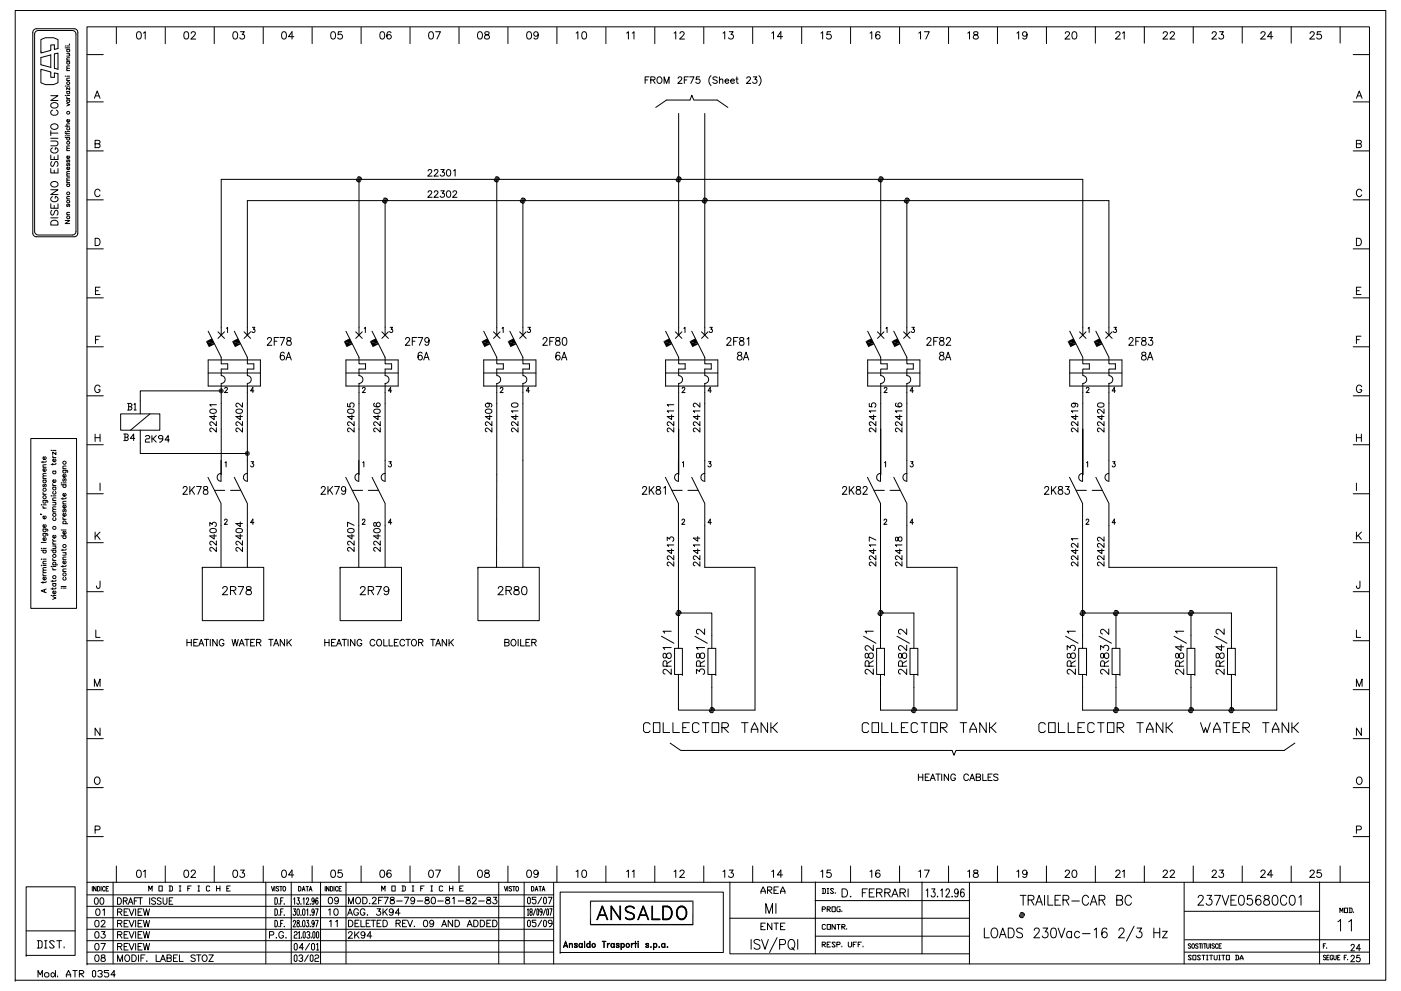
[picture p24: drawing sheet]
<svg xmlns="http://www.w3.org/2000/svg" width="420mm" height="297mm" viewBox="0 0 420 297" stroke-linecap="round" stroke-linejoin="round" font-family="sans-serif">
<g fill="none" stroke="#000" stroke-width=".3">
<path d="M4.6 3.2h411v290.6h-411zM10.1 8.9l.8-.3h11.4l.7 .3 .3 .5v60.5l-.1 .5-.7 .5-11.6 .1-.8-.3-.2-.5-.1-60.5zM10.7 9.5l.8-.4h10.2l.6 .2 .5 .6v59.5l-.1 .5-.7 .5h-10.5l-.7-.2-.4-.6v-59.4zM12.3 11.9l1.3-.6h2.5l1.3 .6v2.6l-1.1 .3v-1.3h-1.1v1.6l-2.9 .8zM15.2 16.4v3.8M15.2 16.5l-2.9 .8v2.1l2.9 .8M16.3 16.2l1.1-.3v4.9l-1.1-.3zM19.6 13.8h.1M19.5 14.4h1.4M20 18.5h.9M20 16.1h.9M20 14.8h.9"/>
<path d="M20 13.8h.9M20 18h.9M20.2 18.5l-.2 .5a.48 .48 0 0 0 .5 .2 .48 .48 0 0 0 .4-.2l-.2-.5M20.2 14.8l-.2 .5a.48 .48 0 0 0 .5 .3 .48 .48 0 0 0 .4-.3l-.2-.5M20.6 16.1l.3 .3-.1 .3-.8 .1M20.8 13.2v.1M20.9 19.7l-.8 .1-.1 .4 .3 .3M20.9 17.3l-.8 .1-.1 .3 .3 .3M26.1 8h384.6v280.9h-384.6zM26.1 16.4h4.9M34.9 8.2v4.9M41.2 9.6a.7 .7 0 0 1 1.1 .3l.1 .6a.98 .98 0 0 1-.6 1.2h-.3a1.41 1.41 0 0 1-.3-2.1z"/>
<path d="M43 9.9l.5-.4v2.2M49.6 8.2v4.9M55.4 9.6a.7 .7 0 0 1 1.1 .3l.1 .6a.99 .99 0 0 1-.6 1.2h-.2a1.39 1.39 0 0 1-.4-2.1zM57.3 10l.5-.5 .6 .1 .2 .3-.3 .8-1.1 1h1.5M64.3 8.2v4.9M70.1 9.6a.72 .72 0 0 1 1.1 .3l.1 .6a.98 .98 0 0 1-.7 1.2h-.2a1.43 1.43 0 0 1-.3-2.1zM72.1 9.5h1.2l-.7 .9a.73 .73 0 0 1 .6 1.1 .73 .73 0 0 1-1.3-.2M78.9 8.2v4.9M84.8 9.6a.7 .7 0 0 1 1 .3l.1 .6a.98 .98 0 0 1-.6 1.2h-.2a1.41 1.41 0 0 1-.3-2.1zM88.1 11h-1.6l1.1-1.5v2.2M93.6 8.2v4.9M99.5 9.6a.7 .7 0 0 1 1 .3l.1 .6a.98 .98 0 0 1-.6 1.2h-.2a1.41 1.41 0 0 1-.3-2.1z"/>
<path d="M102.5 9.5h-1l-.1 1a.78 .78 0 0 1 1.1-.1 .78 .78 0 0 1-.1 1.2 .78 .78 0 0 1-1.1-.3M108.3 8.2v4.9M114.2 9.6a.7 .7 0 0 1 1.1 .3l.1 .6a.98 .98 0 0 1-.7 1.2h-.2a1.39 1.39 0 0 1-.3-2.1zM117.3 9.8l-.2-.2a.7 .7 0 0 0-1 .3 1.27 1.27 0 0 0 .5 1.8 .68 .68 0 0 0 .8-.6 .68 .68 0 0 0-.7-.7 .68 .68 0 0 0-.7 .6M123 8.2v4.9M128.9 9.6a.7 .7 0 0 1 1 .3l.1 .6a.99 .99 0 0 1-.6 1.2h-.2a1.39 1.39 0 0 1-.3-2.1zM130.6 9.5h1.5l-1 2.2M137.7 8.2v4.9M143.5 9.6a.72 .72 0 0 1 1.1 .3l.1 .6a.98 .98 0 0 1-.7 1.2h-.2a1.39 1.39 0 0 1-.3-2.1zM145.5 9.6v.6l.6 .3a.63 .63 0 0 1 .7 .5 .63 .63 0 0 1-.5 .7l-.8-.1-.2-.3a1.07 1.07 0 0 1 1.3-1.1l.1-.4a.84 .84 0 0 0-1.2-.2zM152.3 8.2v4.9M158.3 9.6a.72 .72 0 0 1 1 .3l.1 .6a.98 .98 0 0 1-.6 1.2h-.2a1.39 1.39 0 0 1-.3-2.1z"/>
<path d="M161.4 10.2a.68 .68 0 0 1-.9 .6 .68 .68 0 0 1-.3-1 .68 .68 0 0 1 1.1 0l.1 .4a1.02 1.02 0 0 1-.8 1.5l-.4-.3M167 8.2v4.9M172.8 9.9l.5-.4v2.2M174.8 9.6a.7 .7 0 0 1 1 .3l.1 .6a.98 .98 0 0 1-.6 1.2h-.2a1.41 1.41 0 0 1-.3-2.1zM181.7 8.2v4.9M187.9 9.9l.6-.4v2.2M189.6 9.9l.5-.4v2.2M196.4 8.2v4.9M202.2 9.9l.5-.4v2.2M203.9 10l.5-.5 .6 .1 .2 .3-.3 .8-1.1 1h1.5M211.1 8.2v4.9M216.8 9.9l.5-.4v2.2"/>
<path d="M218.7 9.5h1.2l-.7 .9a.74 .74 0 0 1 .6 1.1 .74 .74 0 0 1-1.3-.2M225.7 8.2v4.9M231.4 9.9l.6-.4v2.2M234.7 11h-1.6l1.1-1.5v2.2M240.4 8.2v4.9M246.2 9.9l.5-.4v2.2M249.1 9.5h-1l-.1 1a.78 .78 0 0 1 1.1-.1 .78 .78 0 0 1-.1 1.2 .78 .78 0 0 1-1.1-.3M255.1 8.2v4.9M260.9 9.9l.5-.4v2.2M263.9 9.8l-.2-.2a.7 .7 0 0 0-1 .3 1.28 1.28 0 0 0 .5 1.8 .68 .68 0 0 0 .8-.6 .68 .68 0 0 0-.7-.7 .68 .68 0 0 0-.7 .6M269.8 8.2v4.9M275.5 9.9l.6-.4v2.2"/>
<path d="M277.2 9.5h1.5l-1 2.2M284.5 8.2v4.9M290.2 9.9l.6-.4v2.2M292.1 9.6v.6l.6 .3a.63 .63 0 0 1 .7 .5 .63 .63 0 0 1-.5 .7l-.8-.1-.2-.3a1.11 1.11 0 0 1 1.3-1.1l.1-.4a.84 .84 0 0 0-1.2-.2zM299.1 8.2v4.9M305 9.9l.5-.4v2.2M308 10.2a.69 .69 0 0 1-.9 .6 .69 .69 0 0 1-.3-1.1 .69 .69 0 0 1 1.1 .1l.1 .4a1.02 1.02 0 0 1-.8 1.5l-.5-.3M313.8 8.2v4.9M319.5 10l.4-.5 .6 .1 .2 .3-.3 .8-1 1h1.5M321.8 9.6a.72 .72 0 0 1 1 .3l.1 .6a.98 .98 0 0 1-.6 1.2h-.2a1.39 1.39 0 0 1-.3-2.1zM328.5 8v4.9M334.6 10l.5-.5 .6 .1 .2 .3-.3 .8-1.1 1h1.5"/>
<path d="M336.6 9.9l.6-.4v2.2M343.2 8v4.9M348.8 10l.5-.5 .6 .1 .2 .3-.3 .8-1.1 1h1.5M350.9 10l.5-.5 .6 .1 .2 .3-.3 .8-1.1 1h1.5M357.9 8v4.9M363.5 10l.4-.5 .7 .1 .2 .3-.3 .8-1.1 1h1.5M365.7 9.5h1.2l-.6 .9a.74 .74 0 0 1 .5 1.1 .74 .74 0 0 1-1.3-.2M372.5 8v4.9M378.2 10l.4-.5 .6 .1 .2 .3-.3 .8-1.1 1h1.5M381.7 11h-1.6l1.1-1.5v2.2M387.2 8v4.9M392.9 10l.4-.5 .6 .1 .3 .3-.4 .8-1 1h1.5"/>
<path d="M396.1 9.5h-1l-.1 1a.79 .79 0 0 1 1.2-.1 .79 .79 0 0 1-.2 1.2 .79 .79 0 0 1-1.1-.3M401.9 8v4.9M405.8 16.4h4.9M12.3 20.8l2.9 .8v1.6h1.1v-1.4l1.1 .3v2.7l-1.3 .6h-2.5l-1.3-.6zM15.2 28.7h2.2l-2.2 1.4h2.2M15.2 39.9h2.2M15.2 39.2v1.4M15.3 37.5a1.03 1.03 0 0 1 1.4-.4 1.03 1.03 0 0 1 .4 1.4 1.04 1.04 0 0 1-1.3 .3 1.04 1.04 0 0 1-.5-1.3zM15.3 31.2a1.04 1.04 0 0 1 1.4-.5 1.04 1.04 0 0 1 .5 1.4 1.05 1.05 0 0 1-1.4 .3 1.05 1.05 0 0 1-.5-1.2zM15.8 33a.78 .78 0 0 0-.6 .9 .78 .78 0 0 0 .9 .6 .9 .9 0 0 0 1.1-.2 .9 .9 0 0 0-.1-1.2l-.2-.1M19.6 39.5h.1M19.6 28.7h.1"/>
<path d="M19.6 25.9h.1M19.6 22.9h.1M19.5 37.8h1.4M19.5 39.8l.3 .3h1.1M20 31l.9 .4-.9 .4M20 39.8v.5M20 39.4h.9M20 30h.9M20 28.6h.9M20 27.4h.9M20 25.8h.9M20 22.8h.9"/>
<path d="M20 29l.4 .5M20 29.5h.9M20 24.1h.9M20 21.2h.9M20.2 38.2l-.2 .5a.48 .48 0 0 0 .5 .3 .48 .48 0 0 0 .4-.3l-.2-.5M20.2 30l-.2 .5a.48 .48 0 0 0 .5 .3 .48 .48 0 0 0 .4-.3l-.2-.5M20.2 27.4l-.2 .5a.48 .48 0 0 0 .5 .3 .48 .48 0 0 0 .4-.3l-.2-.5M20.7 35.8a.41 .41 0 0 1 .2 .7 .41 .41 0 0 1-.7 0 .41 .41 0 0 1 .2-.7v.8M20.9 26.2v.7l-.9-.7v.7M20.9 37.1l-.8 .1-.1 .3 .3 .3M20.9 23.4l-.8 .1-.1 .3 .3 .3M20.9 20.5h-.8l-.1 .3 .3 .4"/>
<path d="M26.1 30.5h4.9M28.3 29.5l.9-2.2 .8 2.2M28.6 28.7h1.1M193.5 24h.7M194.7 23h-1.2v2M195.2 24l1.1-.1 .1-.7-1.2-.2v2M195.8 24l.7 1M196.7 32.2l3.2-2.2h7l.6-1.4 .6 1.4h7l3.2 2.2M197.2 23.3l.2-.2a.94 .94 0 0 1 1.1 .9 .94 .94 0 0 1-.9 1 1.14 1.14 0 0 1-.4-1.7zM199.2 25v-2l.7 2 .7-2v2M203.4 23.5l.1-.4 .6-.1 .4 .6-1.2 1.4h1.3M203.5 34v66.5"/>
<path d="M205.2 24h.8M206.4 23h-1.2v2M206.8 23h1.3l-.9 2M209.8 23h-.9l-.1 .9 .6-.2a.66 .66 0 0 1 .6 .7 .66 .66 0 0 1-.8 .6l-.5-.4M211.4 34v66.5M213.2 22.7a2 2 0 0 0 0 3M215.1 23.3l-.5-.3a.62 .62 0 0 0-.8 .5l1.3 .9v.3l-.5 .3-.8-.3M215.8 24.1l.4-.4 .5 .1 .1 1.2M215.8 23v2M217.4 24.3h1.2a.63 .63 0 0 0-.7-.5 .63 .63 0 0 0-.6 .6 .63 .63 0 0 0 .6 .6l.7-.3M219.1 24.3h1.1a.56 .56 0 0 0-.5-.6 .56 .56 0 0 0-.6 .6l.1 .4 .4 .3 .6-.3M220.7 23.7h.6"/>
<path d="M221 23v1.6l.4 .4M224 23.5l.1-.4 .6-.1 .4 .6-1.2 1.4h1.3M225.9 23h1l-.5 .8a.65 .65 0 0 1 .5 1 .65 .65 0 0 1-1.2-.2M227.6 22.7a2.01 2.01 0 0 1 0 3M405.8 30.5h4.9M406.8 29.5l.8-2.2 .9 2.2M407.1 28.7h1.1M15.2 56.9h2.2l-2.2 1.4h2.2M15.2 50.5v1.3h2.2v-1.3M15.2 46.5v1.3h2.2v-1.3M15.2 41.4h2.2M15.2 42.3h1.6a.73 .73 0 0 1 .6 .7 .73 .73 0 0 1-.6 .7h-1.6"/>
<path d="M15.3 54.8a1.03 1.03 0 0 1 1.4-.4 1.03 1.03 0 0 1 .4 1.4 1.04 1.04 0 0 1-1.3 .3 1.04 1.04 0 0 1-.5-1.3zM15.5 48.4a.8 .8 0 0 0-.3 .8 .8 .8 0 0 0 .6 .7l1-1.5h.3l.3 .6-.3 .9M15.8 58.9a.79 .79 0 0 0-.6 .9 .79 .79 0 0 0 .9 .7h.5a.78 .78 0 0 0 .8-.8 .78 .78 0 0 0-.8-.8v.5M15.8 44.3a.79 .79 0 0 0-.6 .9 .79 .79 0 0 0 .9 .7h.5a.78 .78 0 0 0 .8-.8 .78 .78 0 0 0-.8-.8v.5M16.3 47v.8M16.3 51v.8M19.6 40.8h.1M19.5 41.2h1.4M20 55.2h.9M20 40.7h.9M20 59.6h.9M20 54.7h.9"/>
<path d="M20 52.8h.9M20 45.1h.9M20.2 55.2l-.2 .5a.48 .48 0 0 0 .5 .2 .48 .48 0 0 0 .4-.2l-.2-.5M20.2 49l-.1 .7h.2l.4-.7 .2 .3-.2 .4M20.2 47.9l-.1 .7h.2l.4-.7 .2 .3-.2 .4M20.2 41.2l-.2 .5a.48 .48 0 0 0 .5 .3 .48 .48 0 0 0 .4-.3l-.2-.5M20.7 50.1a.41 .41 0 0 1 .2 .6 .41 .41 0 0 1-.7 0 .41 .41 0 0 1 .2-.6v.8M20.7 46.8a.41 .41 0 0 1 .2 .6 .41 .41 0 0 1-.7 0 .41 .41 0 0 1 .2-.6v.7M20.9 58.9l-.8 .1-.1 .3 .3 .3M20.9 54l-.8 .1-.1 .3 .3 .3M20.9 53.3l-.8 .1-.1 .3 .3 .3M20.9 52.1l-.8 .1-.1 .3 .3 .3"/>
<path d="M20.9 51.4l-.8 .1-.1 .3 .3 .3M20.9 44.4l-.8 .1-.1 .3 .3 .3M20.9 43.7l-.8 .1 .2 .6M26.1 59.9h4.9M26.1 45.2h4.9M29.5 43.1l.5 .4-.1 .5-1.4 .3v-2.2l1.4 .1 .1 .5-.2 .3-1.3 .1M30 57.3a.81 .81 0 0 0-.9-.6 .81 .81 0 0 0-.7 .9 .92 .92 0 0 0 .3 1.1 .92 .92 0 0 0 1.2-.1l.1-.2M106.9 53.8l.3 .6h.8M107.3 53.1l.1-.1a.78 .78 0 0 1 1 .8M107.7 53.8v46.7M115.1 59.5h.9l.3 .6M128.4 51.3l.2-.4 .5-.1 .4 .6-1.2 1.4h1.3"/>
<path d="M128.4 57.7l.3-.5 .6 .1 .2 .3-.3 .6-.9 .9h1.3M130.2 51.3l.2-.4 .6-.1 .3 .6-1.2 1.4h1.4M130.2 57.7l.4-.5 .6 .1 .1 .3-.2 .6-1 .9h1.4M132.2 50.8h1l-.5 .8a.66 .66 0 0 1 .6 .6 .66 .66 0 0 1-.6 .7 .66 .66 0 0 1-.7-.5M132.2 57.2h1l-.5 .7a.66 .66 0 0 1 .5 1.1 .66 .66 0 0 1-1.2-.2M134.2 50.9a.62 .62 0 0 1 .9 .3l.1 .5a.84 .84 0 0 1-.8 1.1 1.22 1.22 0 0 1-.2-1.9zM134.2 57.3a.64 .64 0 0 1 .9 .3l.1 .4a.86 .86 0 0 1-.6 1.1h-.2a1.22 1.22 0 0 1-.2-1.8zM135.8 57.7l.4-.5 .6 .1 .2 .3-.3 .6-1 .9h1.3M136 51.2l.5-.4v2M148.2 53.8l.3 .6h.9M148.6 53.1l.1-.1a.77 .77 0 0 1 1.1 .8M149 53.8v46.7"/>
<path d="M156.4 59.5h.9l.3 .6M202.7 53.8l.4 .6h.8M203.1 53.1l.2-.1a.78 .78 0 0 1 1 .8M211 59.5h.8l.3 .6M263.3 53.8l.4 .6h.8M263.7 53.1l.2-.1a.78 .78 0 0 1 1 .8M264.1 53.8v46.7M271.6 59.5h.8l.3 .6M405.8 59.9h4.9M405.8 45.2h4.9M407.7 43.1l.6 .4-.1 .5-1.4 .3v-2.2l1.4 .1 .1 .5-.2 .3-1.3 .1M408.4 57.3a.81 .81 0 0 0-1-.6 .81 .81 0 0 0-.6 .9 .92 .92 0 0 0 .3 1.1 .92 .92 0 0 0 1.2-.1l.1-.2"/>
<path d="M15.2 61.1v1.3h2.2v-1.3M15.2 65.3h2.2M15.3 66.4a1.2 1.2 0 0 1 2.1 .3v.8h-2.2zM15.5 63a.8 .8 0 0 0-.3 .8 .8 .8 0 0 0 .6 .7l1-1.5h.3l.3 .6-.3 .9M16.3 61.6v.8M19.5 66.1h1.4l-1.4 .9h1.4M20 64.4h.9M20.2 61.2l-.1 .7h.2l.4-.7 .2 .3-.2 .4M20.9 63.7h-.8l-.1 .4 .3 .3M26.1 74.6h4.9M28.5 71.4h.8a1.17 1.17 0 0 1 .7 1.1 1.17 1.17 0 0 1-.7 1.1h-.8zM114.7 60.1l.1 .3a.76 .76 0 0 0 1.1 .4"/>
<path d="M115.5 60.1v40.4M156 60.1l.1 .3a.76 .76 0 0 0 1.1 .4M156.8 60.1v40.4M210.6 60.1v.3a.75 .75 0 0 0 1.1 .4M271.2 60.1v.3a.76 .76 0 0 0 1.1 .4M272 60.1v40.4M405.8 74.6h4.9M406.8 71.4h.7a1.17 1.17 0 0 1 .8 1.1 1.17 1.17 0 0 1-.8 1.1h-.7zM26.1 89.3h4.9M28.6 87.1h.9M30 86.1h-1.4v2.2h1.4M62.4 99.3l3.9 7.8v2h2v1.5h-2v2a1.17 1.17 0 0 1 1.2 1.2 1.17 1.17 0 0 1-1.2 1.1v27.4"/>
<path d="M65.4 99.5l1.9 1.9M67.3 99.5l-1.9 1.9M67.9 98.4l.4-.3v1.6M70.3 99.3l3.9 7.8v2h1.9v1.5h-1.9v2a1.17 1.17 0 0 1 1.1 1.2 1.17 1.17 0 0 1-1.1 1.1v29.4a1.17 1.17 0 0 1-1.2-1.2 1.17 1.17 0 0 1 1.2-1.2M73.2 99.5l2 1.9M75.2 99.5l-2 1.9M75.7 98.1h.7l-.4 .6a.49 .49 0 0 1 .4 .8 .49 .49 0 0 1-.8-.1M103.7 99.3l4 7.8v2h1.9v1.5h-1.9v2a1.17 1.17 0 0 1 1.1 1.2 1.17 1.17 0 0 1-1.1 1.1v27.4M106.7 99.5l1.9 1.9M108.6 99.5l-1.9 1.9M109.3 98.4l.3-.3v1.6M111.6 99.3l3.9 7.8v2h1.9v1.5h-1.9v2a1.17 1.17 0 0 1 1.2 1.2 1.17 1.17 0 0 1-1.2 1.1v29.4a1.17 1.17 0 0 1-1.2-1.2 1.17 1.17 0 0 1 1.2-1.2"/>
<path d="M114.5 99.5l2 1.9M116.5 99.5l-2 1.9M117 98.1h.7l-.4 .6a.49 .49 0 0 1 .4 .8 .49 .49 0 0 1-.8-.1M145.1 99.3l3.9 7.8v2h1.9v1.5h-1.9v2a1.17 1.17 0 0 1 1.2 1.2 1.17 1.17 0 0 1-1.2 1.1l-.1 55.2M148 99.5l2 1.9M150 99.5l-2 1.9M150.6 98.4l.3-.3v1.6M152.9 99.3l3.9 7.8v2h2v1.5h-2v2a1.17 1.17 0 0 1 1.2 1.2 1.17 1.17 0 0 1-1.2 1.1v55.2M155.8 99.5l2 1.9M157.8 99.5l-2 1.9M158.3 98.1h.8l-.4 .6a.49 .49 0 0 1 .3 .8 .49 .49 0 0 1-.8-.1M199.6 99.3l3.9 7.8v2h2v1.5h-2v2a1.17 1.17 0 0 1 1.2 1.2 1.17 1.17 0 0 1-1.2 1.1v27.4"/>
<path d="M202.6 99.5l1.9 1.9M204.5 99.5l-1.9 1.9M205.1 98.4l.3-.3v1.6M207.4 99.3l4 7.8v2h1.9v1.5h-1.9v2a1.17 1.17 0 0 1 1.1 1.2 1.17 1.17 0 0 1-1.1 1.1v29.4a1.17 1.17 0 0 1-1.2-1.2 1.17 1.17 0 0 1 1.2-1.2M210.4 99.5l1.9 1.9M212.3 99.5l-1.9 1.9M212.9 98.1h.7l-.4 .6a.49 .49 0 0 1 .4 .8 .49 .49 0 0 1-.9-.1M260.2 99.3l3.9 7.8v2h2v1.5h-2v2a1.17 1.17 0 0 1 1.2 1.2 1.17 1.17 0 0 1-1.2 1.1v27.4M263.2 99.5l1.9 1.9M265.1 99.5l-1.9 1.9M265.7 98.4l.3-.3v1.6M268 99.3l4 7.8v2h1.9v1.5h-1.9v2a1.17 1.17 0 0 1 1.1 1.2 1.17 1.17 0 0 1-1.1 1.1v29.4a1.17 1.17 0 0 1-1.2-1.2 1.17 1.17 0 0 1 1.2-1.2"/>
<path d="M271 99.5l1.9 1.9M272.9 99.5l-1.9 1.9M273.5 98.1h.7l-.4 .6a.49 .49 0 0 1 .4 .8 .49 .49 0 0 1-.9-.1M320.8 99.3l3.9 7.8v2h2v1.5h-2v2a1.17 1.17 0 0 1 1.2 1.2 1.17 1.17 0 0 1-1.2 1.1v27.4v-13.7M323.8 99.5l1.9 1.9M325.7 99.5l-1.9 1.9M326.3 98.4l.3-.3v1.6M328.6 99.3l4 7.8v2h1.9v1.5h-1.9v2a1.17 1.17 0 0 1 1.1 1.2 1.17 1.17 0 0 1-1.1 1.1v29.4a1.17 1.17 0 0 1-1.2-1.2 1.17 1.17 0 0 1 1.2-1.2M331.6 99.5l1.9 1.9M333.5 99.5l-1.9 1.9M334.1 98.1h.7l-.4 .6a.49 .49 0 0 1 .4 .8 .49 .49 0 0 1-.9-.1M405.8 89.3h4.9"/>
<path d="M406.8 87.1h.8M408.2 86.1h-1.4v2.2h1.4M26.1 118.6h4.9M26.1 103.9h4.9M28.6 101.8h.9M30 100.8h-1.4v2.2M30 116a.81 .81 0 0 0-.9-.6 .81 .81 0 0 0-.7 .9v.5a.8 .8 0 0 0 .8 .9 .8 .8 0 0 0 .8-.9h-.5M62.4 107.9h15.7v7.8h-15.7zM62.4 111.8h15.7M66.3 100.5v-46.7h258.4v46.7M66.3 117.2h-24.2v6.9M67.4 116.5l.3-.4 .5 .3-.9 1.3h1"/>
<path d="M74.2 100.5v-40.4h258.4v40.4M76.2 117.2h-1l.6-1.1v1.6M80.2 101.7l.4-.5h.4l.4 .4-.3 .8-1 1.1h1.4M82.2 102.3h.8M83.5 101.2h-1.3v2.3M83.9 101.2h1.5l-1.1 2.3M85.2 105.9l-.5-.3a1.32 1.32 0 0 0-.7 1.2 1.32 1.32 0 0 0 .7 1.1 .68 .68 0 0 0 .7-.7 .68 .68 0 0 0-.6-.6 .68 .68 0 0 0-.8 .5M85.8 107.9l.8-2.3 .8 2.3M86.1 107.1h1M86.2 101.3l-.1 .4 .3 .4a.77 .77 0 0 1 1 .9 .77 .77 0 0 1-1.3 .3l-.1-.2a1.09 1.09 0 0 1 1.2-1.2l.1-.4a.73 .73 0 0 0-1.1-.2zM103.7 107.9h15.7v7.8h-15.7zM103.7 111.8h15.7"/>
<path d="M108.7 116.5l.3-.4 .5 .3-.8 1.3h.9M117.5 117.2h-1l.6-1.1v1.6M121.6 101.7l.4-.5h.4l.4 .4-.3 .8-1 1.1h1.4M123.6 102.3h.8M125 101.2h-1.4v2.3M125.4 101.2h1.4l-1 2.3M126.6 105.9a.56 .56 0 0 0-.9-.2l-.2 .3a1.42 1.42 0 0 0 .5 1.9 .68 .68 0 0 0 .7-.6 .68 .68 0 0 0-.6-.7 .68 .68 0 0 0-.7 .5M127.1 107.9l.8-2.3 .8 2.3M127.4 107.1h1M128.7 101.9a.66 .66 0 0 1-.9 .6 .66 .66 0 0 1-.3-1.1 .66 .66 0 0 1 1.1 .1l.1 .4a1.12 1.12 0 0 1-.8 1.6l-.4-.3M145.1 107.9h15.6v7.8h-15.6zM145.1 111.8h15.6"/>
<path d="M150 116.5l.4-.4 .4 .2v.3l-.8 1.1h.9M158.8 117.2h-1l.7-1.1v1.6M162.9 101.7l.4-.5h.4l.4 .4-.3 .8-1 1.1h1.4M164.9 102.3h.8M166.2 101.2h-1.3v2.3M166.8 101.3l-.1 .4 .3 .4a.77 .77 0 0 1 1 .9 .77 .77 0 0 1-1.3 .3l-.1-.2a1.09 1.09 0 0 1 1.2-1.2l.1-.4a.73 .73 0 0 0-1.1-.2zM167.9 105.9a.56 .56 0 0 0-.9-.2l-.2 .3a1.42 1.42 0 0 0 .5 1.9 .68 .68 0 0 0 .7-.6 .68 .68 0 0 0-.6-.7 .68 .68 0 0 0-.7 .5M168.4 107.9l.8-2.3 .8 2.3M168.7 107.1h1M168.9 101.3a.65 .65 0 0 1 1 .3l.1 .6a.98 .98 0 0 1-.8 1.3 1.6 1.6 0 0 1-.3-2.2zM199.6 107.9h15.7v7.8h-15.7zM199.6 111.8h15.7"/>
<path d="M204.6 116.5l.2-.4 .6 .3-.9 1.3h1M213.3 117.2h-1l.7-1.1v1.6M218 101.7l.2-.4a.66 .66 0 0 1 .9 .1 .66 .66 0 0 1-.2 1l-1 1.1h1.4M220 102.3h.8M221.3 105.7l-.1 .4 .3 .4a.75 .75 0 0 1 1 .6 .75 .75 0 0 1-.9 .8 .76 .76 0 0 1-.4-1 .76 .76 0 0 1 .9-.4l.3-.6a.73 .73 0 0 0-1.1-.2zM221.3 101.2h-1.3v2.3M221.9 101.3l-.1 .4 .3 .4a.77 .77 0 0 1 1.1 .8 .77 .77 0 0 1-1.3 .5l-.2-.5a1.26 1.26 0 0 1 1.3-1l-.1-.6zM222.9 107.9l.8-2.3 .8 2.3M223.2 107.1h1M224 101.6l.5-.4v2.3M260.2 111.8h15.7M260.2 107.9h15.7v7.8h-15.7z"/>
<path d="M265.2 116.5l.2-.4 .6 .3-.9 1.3h1M273.9 117.2h-1l.7-1.1v1.6M278 101.7l.4-.5h.4l.4 .4-.3 .8-1 1.1h1.4M280 102.3h.8M281.3 101.2h-1.3v2.3M281.9 101.3l-.1 .4 .3 .4a.75 .75 0 0 1 1 .6 .75 .75 0 0 1-.9 .8 .76 .76 0 0 1-.4-1 .76 .76 0 0 1 .9-.4l.3-.6a.73 .73 0 0 0-1.1-.2zM281.9 105.7l-.1 .4 .3 .4a.75 .75 0 0 1 1 .6 .75 .75 0 0 1-.9 .8 .76 .76 0 0 1-.4-1 .76 .76 0 0 1 .9-.4l.3-.6a.73 .73 0 0 0-1.1-.2zM283.5 107.9l.8-2.3 .8 2.3M283.8 101.7l.4-.5h.4l.4 .4-.3 .8-1 1.1h1.4M283.8 107.1h1M320.8 111.8h15.7M320.8 107.9h15.7v7.8h-15.7z"/>
<path d="M325.8 116.5l.2-.4 .6 .3-.9 1.3h1M334.5 117.2h-1l.7-1.1v1.6M338.6 101.7l.4-.5h.4l.4 .4-.3 .8-1 1.1h1.4M340.6 102.3h.8M341.9 101.2h-1.3v2.3M342.5 101.3l-.1 .4 .3 .4a.77 .77 0 0 1 1.1 .9 .77 .77 0 0 1-1.4 .3l-.1-.2a1.09 1.09 0 0 1 1.2-1.2l.1-.4a.73 .73 0 0 0-1.1-.2zM342.5 105.7l-.1 .4 .3 .4a.77 .77 0 0 1 1.1 .9 .77 .77 0 0 1-1.4 .3l-.1-.2a1.09 1.09 0 0 1 1.2-1.2l.1-.4a.73 .73 0 0 0-1.1-.2zM344.1 107.9l.8-2.3 .8 2.3M344.4 107.1h1M344.5 101.2h1.1l-.6 .9a.72 .72 0 0 1 .6 1.1 .72 .72 0 0 1-1.3-.1M405.8 118.6h4.9M405.8 103.9h4.9"/>
<path d="M406.8 101.8h.8M408.2 100.8h-1.4v2.2M408.4 116a.81 .81 0 0 0-1-.6 .81 .81 0 0 0-.6 .9v.5a.8 .8 0 0 0 .8 .9 .8 .8 0 0 0 .8-.9h-.6M9.2 131.4h13.8v51h-13.8zM12.9 138.2v.5M13.6 136.9a.46 .46 0 0 1 .2 .7 .46 .46 0 0 1-.7 0 .46 .46 0 0 1 .2-.7v.9M13.9 138.2l-.3 .3h-1.2M13.9 139.3l-1 .1v.3l.3 .4M15.4 135.1h.1M15.8 138.9v.5M15.8 135h1M15.8 137.2h1"/>
<path d="M15.8 136.6l.4 .6M16.6 137.6a.46 .46 0 0 1 .1 .7 .46 .46 0 0 1-.7 0 .46 .46 0 0 1 .1-.7l.1 .8M16.8 135.5v.7l-1-.7v.7M16.8 138.8l-.3 .4h-1.2M19.8 139.7l-.9 .1-.1 .3 .3 .4M26.1 133.3h4.9M28.5 130.1v2.2M28.5 131.2h1.5M30 130.1v2.2M36.2 124.1h11.7v4.8h-11.7zM37.1 130.1h1l.3 .3-.3 .7M37.5 130.1v2"/>
<path d="M37.5 131.1h.6l.3 .6-.3 .4h-1M38.2 120.9h1l.3 .3v.4l-.3 .3M38.6 121.9h.6l.3 .7-.3 .3h-1M38.6 120.9v2M40.2 121.2l.3-.3v2M40.2 122.9h.7M40.4 131.4h-1.3l1-1.3v2M42.1 128.9v7h32.1M43.6 130.9l.3-.3h.7l.3 .3-.3 .6h-.7l-.3 .4v.6h1.3M45 124.1l-5.9 4.8M45.6 130.6v1.9M45.9 131.5l1 1"/>
<path d="M46.9 130.6l-1 .9h-.3M48.8 131.5h-1l-.3-.6 .3-.3h.7l.3 .3v1l-.6 .6h-.4M50.8 131.9h-1.3l1-1.3v1.9M63 122.9l.8-.3a.84 .84 0 0 1 1.1 .8 1.07 1.07 0 0 1-1.1 .5 1.07 1.07 0 0 1-.9-.7zM64.2 124.4v1.4l-1.3-1h2M64.9 121.3h-2l.4 .5M64.9 128.2v1.3l-1.4-1.2-.6 .4 .1 .5 .4 .2M64.9 126.3v1.3l-1.4-1.2-.6 .4 .1 .6 .4 .2M66.3 138v6.3a1.17 1.17 0 0 1-1.2-1.2 1.17 1.17 0 0 1 1.2-1.2M67.5 138.7l.3-.3v1.6M70.9 122.9l.7-.3a.84 .84 0 0 1 1.1 .8 1.07 1.07 0 0 1-1 .5 1.07 1.07 0 0 1-1-.7zM72.1 124.4v1.4l-1.4-1h2"/>
<path d="M72.7 128.2v1.3l-1.4-1.2-.6 .4 .2 .5 .3 .2M72.7 126.3v1.3l-1.4-1.2-.6 .4 .2 .6 .3 .2M72.7 120.8v1.2l-1.4-1.2-.6 .4 .2 .6 .3 .2M75.3 138.4h.7l-.4 .6a.49 .49 0 0 1 .4 .8 .49 .49 0 0 1-.8-.2M104.2 120.9v1l.9 .1-.2-.7a.66 .66 0 0 1 .7-.5 .66 .66 0 0 1 .6 .7l-.4 .5M104.3 122.9l.8-.3a.84 .84 0 0 1 1.1 .8 1.07 1.07 0 0 1-1 .5 1.07 1.07 0 0 1-1-.7zM105.5 124.4v1.4l-1.3-1h2M106.2 128.2v1.3l-1.4-1.2-.6 .4 .1 .5 .4 .2M106.2 126.3v1.3l-1.4-1.2-.6 .4 .1 .6 .4 .2M107.6 138v6.3a1.17 1.17 0 0 1-1.2-1.2 1.17 1.17 0 0 1 1.2-1.2M108.8 138.7l.3-.3v1.6M112.2 122.9l.7-.3a.84 .84 0 0 1 1.1 .8 1.07 1.07 0 0 1-1 .5 1.07 1.07 0 0 1-.9-.7z"/>
<path d="M112.3 120.8l-.1 .1a.62 .62 0 0 0 .2 1l.5 .1a.82 .82 0 0 0 1.1-.6 .61 .61 0 0 0-.5-.7 .61 .61 0 0 0-.7 .6 .61 .61 0 0 0 .6 .7M113.4 124.4v1.4l-1.3-1h1.9M114 128.2v1.3l-1.4-1.2-.5 .4 .1 .5 .3 .2M114 126.3v1.3l-1.4-1.2-.5 .4 .1 .6 .3 .2M116.6 138.4h.8l-.4 .6a.49 .49 0 0 1 .3 .8 .49 .49 0 0 1-.8-.2M145.7 122.9l.7-.3a.84 .84 0 0 1 1.1 .8 1.07 1.07 0 0 1-1 .5 1.07 1.07 0 0 1-.9-.7zM146.2 120.8a.61 .61 0 0 1 .5 .9 .61 .61 0 0 1-.9 .2 .61 .61 0 0 1 0-1l.4-.1a.92 .92 0 0 1 1.3 .8l-.3 .4M146.9 124.4v1.4l-1.3-1h1.9M147.5 128.2v1.3l-1.4-1.2-.5 .4 .1 .5 .3 .2M147.5 126.3v1.3l-1.4-1.2-.5 .4 .1 .6 .3 .2M153.5 121l.7-.2a.84 .84 0 0 1 1.2 .7 1.07 1.07 0 0 1-1.1 .6 1.07 1.07 0 0 1-.9-.8zM154.7 124.4v1.4l-1.3-1h2"/>
<path d="M155.4 123.2h-2l.4 .4M155.4 128.2v1.3l-1.4-1.2-.6 .4 .1 .5 .3 .2M155.4 126.3v1.3l-1.4-1.2-.6 .4 .1 .6 .3 .2M201.4 124.4v1.4l-1.3-1h2M202.1 128.2v1.3l-1.4-1.2-.6 .4 .1 .5 .4 .2M202.1 126.3v1.3l-1.4-1.2-.6 .4 .1 .6 .4 .2M202.1 123.2h-2l.4 .4M202.1 121.3h-2l.4 .5M203.5 138v6.3a1.17 1.17 0 0 1-1.2-1.2 1.17 1.17 0 0 1 1.2-1.2M204.6 138.7l.4-.3v1.6M209.2 124.4v1.4l-1.3-1h2M209.9 128.2v1.3l-.9-.9-.7-.3-.3 .2-.1 .6 .5 .3"/>
<path d="M209.9 126.3v1.3l-.9-.9-.7-.3-.3 .2-.1 .6 .5 .4M209.9 120.8v1.2l-.9-.9-.7-.3-.3 .2-.1 .6 .5 .4M209.9 123.2h-2l.4 .4M212.5 138.4h.7l-.4 .6a.49 .49 0 0 1 .4 .8 .49 .49 0 0 1-.9-.2M260.7 120.9v1l.8 .1-.2-.7a.67 .67 0 0 1 .8-.5 .67 .67 0 0 1 .6 .7l-.4 .5M262 124.4v1.4l-1.3-1h2M262.7 128.2v1.3l-1.4-1.2-.6 .4 .1 .5 .4 .2M262.7 126.3v1.3l-1.4-1.2-.6 .4 .1 .6 .4 .2M262.7 123.2h-2l.4 .4M264.1 138v6.3a1.17 1.17 0 0 1-1.2-1.2 1.17 1.17 0 0 1 1.2-1.2M265.2 138.7l.4-.3v1.6M268.8 120.8l-.2 .1a.62 .62 0 0 0 .3 1l.5 .1a.82 .82 0 0 0 1.1-.6 .61 .61 0 0 0-.6-.7 .61 .61 0 0 0-.6 .6 .61 .61 0 0 0 .5 .7"/>
<path d="M269.8 124.4v1.4l-1.3-1h2M270.5 128.2v1.3l-1.4-1.2-.6 .4 .1 .5 .4 .2M270.5 126.3v1.3l-1.4-1.2-.6 .4 .1 .6 .4 .2M270.5 123.2h-2l.4 .4M273.1 138.4h.7l-.4 .6a.49 .49 0 0 1 .4 .8 .49 .49 0 0 1-.9-.2M322 120.8a.61 .61 0 0 1 .5 .9 .61 .61 0 0 1-1 .2 .61 .61 0 0 1 .1-1l.4-.1a.92 .92 0 0 1 1.3 .8l-.3 .4M322.6 124.4v1.4l-1.3-1h2M323.3 128.2v1.3l-1.4-1.2-.6 .4 .1 .5 .4 .2M323.3 126.3v1.3l-1.4-1.2-.6 .4 .1 .6 .4 .2M323.3 123.2h-2l.4 .4M324.7 138v6.3a1.17 1.17 0 0 1-1.2-1.2 1.17 1.17 0 0 1 1.2-1.2M325.8 138.7l.4-.3v1.6"/>
<path d="M329.2 121l.8-.2a.84 .84 0 0 1 1.1 .7 1.07 1.07 0 0 1-1 .6 1.07 1.07 0 0 1-1-.8zM330.4 124.4v1.4l-1.3-1h2M331.1 128.2v1.3l-1.4-1.2-.6 .4 .1 .5 .4 .2M331.1 126.3v1.3l-1.4-1.2-.6 .4 .1 .6 .4 .2M331.1 122.6v1.3l-1.4-1.2-.6 .4 .1 .5 .4 .2M333.7 138.4h.7l-.4 .6a.49 .49 0 0 1 .4 .8 .49 .49 0 0 1-.9-.2M405.8 133.3h4.9M406.8 131.2h1.5M406.8 130.1v2.2M408.3 130.1v2.2M12.2 154.1l.3 .1M12.5 151.4h.1"/>
<path d="M12.9 151.7l.4 .6M12.9 147.6l.4 .6M12.9 159.9l1.3 .1 .1 .5M12.9 158.6l1.3 .1 .1 .5M12.9 150l1.3 .1 .1 .5M12.9 151.3h1M12.9 143.9h1M12.9 152.3h1M12.9 148.2h1M12.9 143.4h1M12.9 140.1h1M13.1 159.9l-.2 .6a.53 .53 0 0 0 .5 .2 .53 .53 0 0 0 .4-.3l-.2-.5"/>
<path d="M13.1 158.6l-.2 .5a.53 .53 0 0 0 .5 .3 .53 .53 0 0 0 .4-.3l-.2-.5M13.1 150l-.2 .5a.53 .53 0 0 0 .5 .3 .53 .53 0 0 0 .4-.3l-.2-.5M13.1 145.2l-.2 .2 .1 .5 .4-.7h.4l.1 .4-.3 .3M13.1 143.9l-.2 .6 .5 .2 .4-.3-.2-.5M13.6 157.3a.45 .45 0 0 1 .2 .7 .45 .45 0 0 1-.7 0 .45 .45 0 0 1 .2-.7v.8M13.6 154.7a.46 .46 0 0 1 .2 .7 .46 .46 0 0 1-.7 0 .46 .46 0 0 1 .2-.7v.8M13.6 140.5a.45 .45 0 0 1 .2 .7 .45 .45 0 0 1-.7 0 .45 .45 0 0 1 .2-.7v.8M13.9 142.6l-1 .1v.4l.3 .3M13.9 141.9h-1v.4l.3 .3M15.4 148.7h.1M15.8 150.6h1M15.8 148.6h1"/>
<path d="M15.8 146h1M15.8 141.2h1M15.8 153.4h1M15.8 150h1M15.8 145.5h1M15.8 145l.4 .5M16 155.2l-.2 .5a.53 .53 0 0 0 .5 .3 .53 .53 0 0 0 .5-.3l-.2-.5M16 147.3l-.2 .5a.54 .54 0 0 0 .5 .3 .54 .54 0 0 0 .5-.3l-.2-.5M16 146l-.2 .5 .5 .4 .5-.3-.2-.6M16 141.2l-.2 .5 .5 .3 .5-.2-.2-.6M16.5 150.6l.3 .3-.1 .4h-.9M16.6 143.8a.46 .46 0 0 1 .1 .7 .46 .46 0 0 1-.7 0 .46 .46 0 0 1 .1-.7l.1 .8"/>
<path d="M16.8 152.7h-.9l-.1 .4 .3 .3M16.8 151.9l-.9 .1-.1 .3 .3 .4M16.8 149.2l-.9 .1-.1 .4 .3 .3M18.4 144.8h.1M18.3 158.9h1.5M18.3 145.3h1.5M18.8 155.1l.1 .3 .4 .3M18.8 141h1.4v.6M18.8 149.2v.5M18.8 157h1.5M18.8 144.7h1M18.8 155.7h1"/>
<path d="M18.8 151h1M18.8 140.5h1M19 157l-.1-.6a.52 .52 0 0 1 .4-.3 .52 .52 0 0 1 .5 .4l-.2 .5M19 152.7l-.2 .3 .2 .5 .4-.7h.4v.4l-.2 .3M19 145.3l-.1 .5a.52 .52 0 0 0 .4 .3 .52 .52 0 0 0 .5-.3l-.2-.5M19 143.5l-.2 .3 .2 .5 .4-.7h.4v.4l-.2 .3M19 141l-.1 .5a.53 .53 0 0 0 .4 .3 .53 .53 0 0 0 .5-.3l-.2-.5M19.6 159.3a.47 .47 0 0 1 .1 .7 .47 .47 0 0 1-.7 0 .47 .47 0 0 1 .1-.7l.2 .8M19.6 153.9a.46 .46 0 0 1 .2 .7 .46 .46 0 0 1-.7 0 .46 .46 0 0 1 .2-.7v.8M19.6 151.4a.47 .47 0 0 1 .1 .7 .47 .47 0 0 1-.7 0 .47 .47 0 0 1 .1-.7l.2 .9M19.6 147.9a.46 .46 0 0 1 .2 .7 .46 .46 0 0 1-.7 0 .46 .46 0 0 1 .2-.7v.8M19.6 142.2a.46 .46 0 0 1 .2 .7 .46 .46 0 0 1-.7 0 .46 .46 0 0 1 .2-.7v.9"/>
<path d="M19.8 150.3h-.9l-.1 .4 .3 .3M19.8 149.1l-.3 .4h-1.2M26.1 148h4.9M28.5 159.5v2.2M30 159.5l-1.5 1.5M30 144.8v2.2M54.9 146.4l.2-.5 .6-.1 .3 .2 .1 .5-1.3 1.7h1.4M56.9 145.8v2.4M57.4 146.8l.9 1.4M58.3 145.8l-1.4 1.6M59 145.8h1.4l-1 2.4M61.2 145.9v.7a.95 .95 0 0 1 1 .4 .95 .95 0 0 1 0 1.1l-.3 .1a.7 .7 0 0 1-.9-.5 .7 .7 0 0 1 .6-.9l.6-.2 .1-.4a.75 .75 0 0 0-1.1-.3z"/>
<path d="M62.4 143.1l3.9 7.8v19.2M62.9 157.6v-1l.8 .6a.65 .65 0 0 1 1-.5 .65 .65 0 0 1-.2 1.1M63 158.7l.8-.3a.87 .87 0 0 1 1.1 .7 1.06 1.06 0 0 1-1.1 .6 1.06 1.06 0 0 1-.9-.7zM64.3 147h3.1M67.3 156l.3-.4 .5 .3-.8 1.3h.9M69.1 147h3.1M70.3 143.1l3.9 7.8v19.2M70.9 158.7l.7-.3a.87 .87 0 0 1 1.1 .7 1.06 1.06 0 0 1-1 .6 1.06 1.06 0 0 1-1-.7zM72.1 156.4v1.4l-1.4-.9h2M76.2 156.7h-1l.6-1.1v1.6M96.3 146.4l.3-.5 .5-.1 .4 .7-1.3 1.7h1.5M98.4 145.8v2.4"/>
<path d="M98.9 146.8l.9 1.4M99.8 145.8l-1.4 1.6M100.4 145.8h1.4l-1 2.4M103.7 143.1l3.9 7.8v19.2M103.7 146.6a.65 .65 0 0 1-.9 .5 .65 .65 0 0 1-.2-1 .65 .65 0 0 1 1 .1l.1 .4a1.09 1.09 0 0 1-.8 1.6l-.4-.4M104.3 158.7l.8-.3a.87 .87 0 0 1 1.1 .7 1.06 1.06 0 0 1-1 .6 1.06 1.06 0 0 1-1-.7zM105.7 147h3M106.2 157.5l-2-1v1.3M108.7 156l.1-.3a.44 .44 0 0 1 .6 .1 .44 .44 0 0 1-.1 .6l-.7 .8h.9M110.5 147h3M111.6 143.1l3.9 7.8v19.2M112.2 158.7l.7-.3a.87 .87 0 0 1 1.1 .7 1.06 1.06 0 0 1-1 .6 1.06 1.06 0 0 1-.9-.7z"/>
<path d="M112.2 156.7l-.1 .7 .1 .2 .3 .1 .5-.9 .4-.3a.66 .66 0 0 1 .7 .7 .66 .66 0 0 1-.7 .6l-.4-.2-.3-.9zM117.5 156.7h-1l.6-1.1v1.6M192.7 146.4l.2-.5 .6-.1 .4 .7-1.3 1.7h1.4M194.7 145.8v2.4M195.2 146.8l.9 1.4M196.1 145.8l-1.4 1.6M196.9 145.9l-.1 .5 .3 .3a.78 .78 0 0 1 1.1 .8 .78 .78 0 0 1-1.3 .6l-.2-.6a1.24 1.24 0 0 1 1.2-.9l.2-.3a.7 .7 0 0 0-1.2-.4zM199 146.3l.5-.5v2.4M199.5 143.1l4 7.8v43.4M201.5 147h3.1M204.5 156l.3-.4 .5 .3-.8 1.3h.9M206.3 147h3.1"/>
<path d="M207.4 143.1l4 7.8v19.2h15v42.8h-22.9v-10.7M213.3 156.7h-1l.7-1.1v1.6M252.7 146.4l.2-.5 .6-.1 .3 .2 .1 .5-1.3 1.7h1.4M254.7 145.8v2.4M255.2 146.8l.9 1.4M256.1 145.8l-1.4 1.6M256.9 145.9v.7a.95 .95 0 0 1 1 .4 .95 .95 0 0 1 0 1.1l-.3 .1a.7 .7 0 0 1-.9-.5 .7 .7 0 0 1 .6-.9l.6-.2 .1-.4a.75 .75 0 0 0-1.1-.3zM258.8 146.4l.2-.5 .7-.1 .4 .7-1.3 1.7h1.3M260.1 143.1l4 7.8v43.4M262.1 147h3.1M265.1 156l.3-.4 .5 .3-.8 1.3h.9M266.9 147h3.1"/>
<path d="M268 143.1l4 7.8v19.2h15v42.8h-22.9v-10.7M273.9 156.7h-1l.7-1.1v1.6M313.3 146.4l.2-.5 .6-.1 .3 .2 .1 .5-1.3 1.7h1.4M315.3 145.8v2.4M315.8 146.8l.9 1.4M316.7 145.8l-1.4 1.6M317.5 145.9v.7a.95 .95 0 0 1 1 .4 .95 .95 0 0 1 0 1.1l-.3 .1a.7 .7 0 0 1-.9-.5 .7 .7 0 0 1 .6-.9l.6-.2 .1-.4a.75 .75 0 0 0-1.1-.3zM319.5 145.8h1.2l-.7 .9a.74 .74 0 0 1 .6 1.2 .74 .74 0 0 1-1.2-.2M320.7 143.1l4 7.8v43.4M322.7 147h3.1M325.7 156l.1-.3a.44 .44 0 0 1 .7 .1 .44 .44 0 0 1-.2 .6l-.6 .8h.9M327.5 147h3.1"/>
<path d="M328.6 143.1l4 7.8v19.2h50.3v42.8h-58.2v-10.7M334.5 156.7h-1l.7-1.1v1.6M405.8 148h4.9M406.8 144.8v2.2M406.8 159.5v2.2M408.3 159.5l-1.5 1.5M12.4 165h1.5M12.5 169.6h.1M12.5 167.7h.1M12.5 164.5h.1M12.4 162.6h1.5M12.9 172v.4l.4 .2"/>
<path d="M12.9 174.3v.5M12.9 169.5h1M12.9 167.6h1M12.9 164.4h1M12.9 172.6h1M12.9 171.7h1M12.9 169h1M13.1 165l-.2 .5a.54 .54 0 0 0 .5 .3 .54 .54 0 0 0 .4-.3l-.2-.5M13.4 176.8v.7M13.6 173a.45 .45 0 0 1 .2 .7 .45 .45 0 0 1-.7 0 .45 .45 0 0 1 .2-.7v.8M13.6 161.2a.46 .46 0 0 1 .2 .7 .46 .46 0 0 1-.7 0 .46 .46 0 0 1 .2-.7v.8M13.9 174.2l-.3 .4h-1.2"/>
<path d="M13.9 170.9l-1 .1v.3l.3 .4M13.9 170.1l-1 .1v.3l.3 .4M13.9 168.2l-1 .1v.4l.3 .3M13.9 176.6l-1.5 .5 1.5 .6M15.4 169.9h.1M15.3 164.9h1.5M15.4 178.5h.1M15.8 178.8l1 .4-1 .5M15.8 178.5h1M15.8 173.9v.5M15.8 176.2v.5M15.8 174.9h1"/>
<path d="M15.8 169.8h1M15.8 169.3h1.5M15.8 163.7h1M15.8 170.8h1M15.8 168h1M15.8 163.1h1M15.8 162.2h1M15.8 170.2l.4 .6M15.8 167.4l.1 .4 .3 .2M15.8 162.5l.4 .6M15.8 161.6l.4 .6M16 174.9l-.2 .5 .5 .3 .5-.2-.2-.6"/>
<path d="M16 169.3l-.2-.5 .5-.3 .5 .3-.2 .5M16 164.9l-.2 .5a.53 .53 0 0 0 .5 .3 .53 .53 0 0 0 .5-.3l-.2-.5M16.5 163.7l.3 .3-.1 .4h-.9M16.6 177.1a.47 .47 0 0 1 .1 .7 .47 .47 0 0 1-.7 0 .47 .47 0 0 1 .1-.7l.1 .9M16.6 160.4a.46 .46 0 0 1 .1 .7 .46 .46 0 0 1-.7 0 .46 .46 0 0 1 .1-.7l.1 .9M16.8 176.2l-.3 .3h-1.2M16.8 173.9l-.3 .3h-1.2M18.4 176.3h.1M18.3 175.8h1.5M18.3 160.6h1.5M18.8 176.3h1M18.8 164.6v.5"/>
<path d="M18.8 169.5v.5M18.8 165.7h1M18.8 171.3h1M18.8 167.7h1M19 173.1l-.1 .5a.53 .53 0 0 0 .4 .3 .53 .53 0 0 0 .5-.3l-.2-.5M19 160.6l-.1 .5a.53 .53 0 0 0 .4 .4 .53 .53 0 0 0 .5-.4l-.2-.5M19.5 165.7l.3 .3v.3l-1 .1M19.6 168.2a.45 .45 0 0 1 .2 .7 .45 .45 0 0 1-.7 0 .45 .45 0 0 1 .2-.7v.8M19.8 170.5l-.9 .1-.1 .4 .3 .3M19.8 167h-.9l-.1 .4 .3 .3M19.8 169.4l-.3 .4h-1.2M19.8 164.5l-.3 .4h-1.2"/>
<path d="M26.1 177.4h4.9M26.1 162.7h4.9M29.1 160.4l.9 1.3M30 174.2l-.1 2-.3 .2-.4-.1-.3-.7M60.7 170.1h18.4v15.9h-18.4zM60.7 170.1h.1M64.2 160.2v1.4l-1.3-1h2M64.9 164v1.3l-1.4-1.2-.6 .3 .1 .6 .4 .2M64.9 162.1v1.3l-1.4-1.2-.6 .4 .1 .6 .4 .1M66.8 176.4l.5-.6h.4l.5 .5-.4 .8-1.1 1.2h1.6M69.1 177l1.4-.1 .2-.4-.1-.5-.4-.2h-1.1v2.5M69.9 177l.8 1.3"/>
<path d="M71.4 175.8h1.7l-1.2 2.5M72.1 160.2v1.4l-1.4-1h2M72.7 164v1.3l-1.4-1.2-.6 .3 .2 .6 .3 .2M72.7 162.1v1.3l-1.4-1.2-.6 .4 .2 .6 .3 .1M74 175.9a.49 .49 0 0 0 .2 .8 .87 .87 0 0 1 1 .4 .87 .87 0 0 1 0 1l-.8 .2a.7 .7 0 0 1-.7-.8 .7 .7 0 0 1 .8-.6l.4-.2a.47 .47 0 0 0 .3-.8zM102 170.1h18.4v15.9h-18.4zM102 170.1h.1M105.5 160.2v1.4l-1.3-1h2M106.2 164v1.3l-1.4-1.2-.6 .3 .1 .6 .4 .2M106.2 162.1v1.3l-1.4-1.2-.6 .4 .1 .6 .4 .1M108.1 176.4l.5-.6h.4l.5 .5-.4 .8-1.1 1.2h1.6M110.4 177l1.4-.1 .3-.4-.1-.5-.5-.2h-1.1v2.5"/>
<path d="M111.3 177l.8 1.3M112.8 175.8h1.6l-1.2 2.5M113.4 160.2v1.4l-1.3-1h1.9M114 164v1.3l-1.4-1.2-.5 .3 .1 .6 .3 .2M114 162.1v1.3l-1.4-1.2-.5 .4 .1 .6 .3 .1M116.6 176.6a.76 .76 0 0 1-1 .7 .76 .76 0 0 1-.3-1.2 .76 .76 0 0 1 1.2 .1 1.3 1.3 0 0 1-.8 2.1l-.5-.4M143.3 170.1h18.4v15.9h-18.4zM143.3 170.1h.1M149.4 176.4l.5-.6h.5l.4 .5-.3 .8-1.2 1.2h1.6M151.8 177l1.4-.1 .2-.4-.1-.5-.5-.2h-1v2.5M152.6 177l.8 1.3M154.3 175.9a.49 .49 0 0 0 .2 .8 .87 .87 0 0 1 1 .4 .87 .87 0 0 1 0 1l-.8 .2a.7 .7 0 0 1-.7-.8 .7 .7 0 0 1 .8-.6l.4-.2a.47 .47 0 0 0 .3-.8z"/>
<path d="M156.8 175.9a.78 .78 0 0 1 1.1 .4l.1 .6a1.1 1.1 0 0 1-.7 1.4h-.2a1.55 1.55 0 0 1-.3-2.4zM200.1 162.1v-1.1l.7 .6a.65 .65 0 0 1 1.1-.5 .65 .65 0 0 1-.2 1.1M201.4 164.5v1.5l-1.3-1h2M202.1 168.4v1.3l-1.4-1.2-.6 .3 .1 .6 .4 .2M202.1 166.5v1.3l-1.4-1.2-.6 .4 .1 .5 .4 .2M202.1 163.3h-2l.4 .5M209.2 164.5v1.5l-1.3-1h2M209.2 160.8v1.4l-1.3-.9h2M209.9 168.4v1.3l-.9-.9-.7-.3-.3 .2-.1 .5 .5 .4M209.9 166.5v1.3l-.9-.9-.7-.3-.3 .2-.1 .6 .5 .3M209.9 163.3h-2l.4 .5M262 164.5v1.5l-1.3-1h2"/>
<path d="M262.7 168.4v1.3l-1.4-1.2-.6 .3 .1 .6 .4 .2M262.7 166.5v1.3l-1.4-1.2-.6 .4 .1 .5 .4 .2M262.7 163.3h-2l.4 .5M262.7 161.9l-2-1v1.3M268.6 161.1l-.1 .7 .1 .3h.4l.5-.9 .3-.3a.63 .63 0 0 1 .7 .8 .63 .63 0 0 1-.8 .4l-.5-1zM269.8 164.5v1.5l-1.3-1h2M270.5 168.4v1.3l-1.4-1.2-.6 .3 .1 .6 .4 .2M270.5 166.5v1.3l-1.4-1.2-.6 .4 .1 .5 .4 .2M270.5 163.3h-2l.4 .5M322.6 164.5v1.5l-1.3-1h2M323.3 168.4v1.3l-1.4-1.2-.6 .3 .1 .6 .4 .2M323.3 166.5v1.3l-1.4-1.2-.6 .4 .1 .5 .4 .2"/>
<path d="M323.3 162.8v1.3l-1.4-1.2-.6 .4 .1 .5 .4 .2M323.3 161.5h-2l.4 .4M330.4 164.5v1.5l-1.3-1h2M331.1 168.4v1.3l-1.4-1.2-.6 .3 .1 .6 .4 .2M331.1 166.5v1.3l-1.4-1.2-.6 .4 .1 .5 .4 .2M331.1 162.8v1.3l-1.4-1.2-.6 .4 .1 .5 .4 .2M331.1 160.9v1.3l-1.4-1.2-.6 .4 .1 .5 .4 .2M405.8 177.4h4.9M405.8 162.7h4.9M407.3 160.4l1 1.3M407.8 174.2l-.1 2-.3 .2-.4-.1-.2-.7M26.1 192h4.9"/>
<path d="M28.7 188.8v2.3h1.3M56.1 191.6v2M56.1 192.6h1.3M57.4 191.6v2M58.1 192.6h.8M59.3 191.6h-1.2v2h1.2M59.6 193.6l.8-2 .7 2M59.9 193h.9M61.3 191.6h1.3M61.9 191.6v2M63.1 191.6v2M65.1 191.6v2l-1.3-2v2"/>
<path d="M67.2 192.1l-.1-.2a.72 .72 0 0 0-.9-.2 .72 .72 0 0 0-.4 .7v.5a.7 .7 0 0 0 .7 .7 .7 .7 0 0 0 .7-.7h-.5M69.6 191.6l.5 2 .4-2 .5 2 .4-2M71.7 193.6l.8-2 .7 2M72 193h.9M73.4 191.6h1.3M74.1 191.6v2M75.2 192.6h.7M76.4 191.6h-1.2v2h1.2M77 192.6l1.1-.1 .2-.5-.5-.4h-.8v2M77.6 192.6l.7 1M80.6 191.6h1.3M81.2 191.6v2"/>
<path d="M82.1 193.6l.7-2 .8 2M82.3 193h1M85.3 191.6v2l-1.3-2v2M86.1 191.6v2M86.5 192.5l.9 1.1M87.4 191.6l-1.3 1.4M97.4 192.6h1.3M97.4 191.6v2M98.7 191.6v2M99.4 192.6h.8M100.7 191.6h-1.3v2h1.3M100.9 193.6l.8-2 .7 2"/>
<path d="M101.2 193h.9M102.6 191.6h1.3M103.3 191.6v2M104.4 191.6v2M106.4 191.6v2l-1.3-2v2M108.5 192.1a.72 .72 0 0 0-.8-.5 .72 .72 0 0 0-.6 .8v.5a.7 .7 0 0 0 .7 .7 .7 .7 0 0 0 .7-.7h-.5M112.4 192.1a.73 .73 0 0 0-.8-.5 .73 .73 0 0 0-.6 .8l.1 .8a.69 .69 0 0 0 .7 .4 .69 .69 0 0 0 .6-.5M113.1 191.9l.2-.2a.94 .94 0 0 1 1.2 .9 .94 .94 0 0 1-1 1 1.13 1.13 0 0 1-.4-1.7zM115.1 191.6v2h1.1M116.7 191.6v2h1.1M118.3 192.6h.7M119.5 191.6h-1.2v2h1.2"/>
<path d="M121.3 192.1a.72 .72 0 0 0-.8-.5 .72 .72 0 0 0-.6 .8l.2 .8a.67 .67 0 0 0 .6 .4 .67 .67 0 0 0 .6-.5M121.7 191.6h1.3M122.4 191.6v2M123.6 191.9l.2-.2a.94 .94 0 0 1 1.1 .9 .94 .94 0 0 1-.9 1 1.11 1.11 0 0 1-.4-1.7zM125.5 192.6l1.2-.1 .1-.7-1.3-.2v2M126.2 192.6l.6 1M129.2 191.6h1.3M129.8 191.6v2M130.7 193.6l.7-2 .8 2M130.9 193h1M133.9 191.6v2l-1.3-2v2M134.7 191.6v2"/>
<path d="M135.1 192.5l.9 1.1M136 191.6l-1.3 1.4M152.2 192.6l.4 .2v.6l-1.2 .2v-2l1.2 .2-.1 .7-1.1 .1M153.4 191.9l.2-.2a.94 .94 0 0 1 1.2 .9 .94 .94 0 0 1-1 1 1.11 1.11 0 0 1-.4-1.7zM155.4 191.6v2M156.1 191.6v2h1.2M157.7 192.6h.8M158.9 191.6h-1.2v2h1.2M159.5 192.6l1.1-.1 .1-.7-1.2-.2v2M160.1 192.6l.7 1M198.4 190.7l3.7 2.1M199 196a.89 .89 0 0 0 .2 1.2l.6-.3a.87 .87 0 0 1 .3-1 .87 .87 0 0 1 1.1 .1l.1 .8a.7 .7 0 0 1-.7 .6 .7 .7 0 0 1-.7-.7l-.1-.5a.47 .47 0 0 0-.8-.2z"/>
<path d="M200 199.7l-.1-1.4-.4-.2-.4 .1-.3 .4v1.1h2.5M201.3 198.1l-1.3 .8M201.3 194.1h-2.5l.5 .6M201.3 189.2h-2.5l.5 .6M202.3 194.3h2.3v7.9h-2.3zM202.7 183.7l.3 .7h.8M203.1 183.1l.1-.1a.77 .77 0 0 1 1 .7M203.5 183.7h10v10.6M204.2 183.7h.1M208.4 190.7l3.7 2.1M209 196a.94 .94 0 0 0 .2 1.2l.6-.3a.87 .87 0 0 1 .3-1 .87 .87 0 0 1 1.1 .1l.1 .8a.7 .7 0 0 1-.7 .6 .7 .7 0 0 1-.7-.7l-.1-.5a.49 .49 0 0 0-.8-.2zM210 199.7l-.1-1.4-.3-.2-.5 .1-.2 .4v1.1h2.4"/>
<path d="M211.3 188.5v1.6l-1.1-1.1-.9-.4-.3 .2-.1 .7 .6 .5M211.3 194.1h-2.4l.4 .6M211.3 198.1l-1.3 .8M212.3 194.3h2.4v7.9h-2.4zM259 190.7l3.7 2.1M259.6 196a.89 .89 0 0 0 .2 1.2l.6-.3a.87 .87 0 0 1 .3-1 .87 .87 0 0 1 1.1 .1l.1 .8a.7 .7 0 0 1-.7 .6 .7 .7 0 0 1-.7-.7l-.1-.5a.47 .47 0 0 0-.8-.2zM260.6 199.7l-.1-1.4-.4-.2-.4 .1-.3 .4v1.1h2.5M261.9 198.1l-1.3 .8M261.9 193.4v1.6l-1.2-1.1-.8-.4-.5 .5v.4l.6 .5M261.9 189.2h-2.5l.5 .6M262.9 194.3h2.3v7.9h-2.3zM263.3 183.7l.3 .7h.8"/>
<path d="M263.7 183.1l.1-.1a.77 .77 0 0 1 1 .7M264.1 183.7h10v10.6M269 190.7l3.7 2.1M269.6 196a.89 .89 0 0 0 .2 1.2l.6-.3a.87 .87 0 0 1 .3-1 .87 .87 0 0 1 1.1 .1l.1 .8a.7 .7 0 0 1-.7 .6 .7 .7 0 0 1-.7-.7l-.1-.5a.47 .47 0 0 0-.8-.2zM270.6 199.7l-.1-1.4-.3-.2-.5 .1-.2 .4v1.1h2.4M271.9 198.1l-1.3 .8M271.9 193.4v1.6l-1.1-1.1-.9-.4-.4 .5v.4l.6 .5M271.9 188.5v1.6l-1.1-1.1-.9-.4-.4 .5v.4l.6 .5M272.9 194.3h2.4v7.9h-2.4zM319.6 190.7l3.7 2.1M320 194.8v-1.3l1 .7a.82 .82 0 0 1 1.3-.6 .82 .82 0 0 1-.3 1.4M320.2 196a.89 .89 0 0 0 .2 1.2l.6-.3a.87 .87 0 0 1 .3-1 .87 .87 0 0 1 1.1 .1l.1 .8a.7 .7 0 0 1-.7 .6 .7 .7 0 0 1-.7-.7l-.1-.5a.47 .47 0 0 0-.8-.2z"/>
<path d="M321.2 199.7l-.1-1.4-.4-.2-.4 .1-.3 .4v1.1h2.5M322.5 198.1l-1.3 .8M322.5 189.2h-2.5l.5 .6M323.5 194.3h2.3v7.9h-2.3zM323.9 183.7l.4 .7h.8M324.3 183.1l.1-.1a.77 .77 0 0 1 1 .7M324.7 183.7h44.6v10.6M329.6 190.7l3.7 2.1M330.1 194.8v-1.3l.9 .7a.82 .82 0 0 1 1.3-.6 .82 .82 0 0 1-.2 1.4M330.2 196a.89 .89 0 0 0 .2 1.2l.6-.3a.87 .87 0 0 1 .3-1 .87 .87 0 0 1 1.1 .1l.1 .8a.7 .7 0 0 1-.7 .6 .7 .7 0 0 1-.7-.7l-.1-.5a.47 .47 0 0 0-.8-.2zM331.2 199.7l-.1-1.4-.3-.2-.5 .1-.2 .4v1.1h2.4M332.5 198.1l-1.3 .8"/>
<path d="M332.5 188.5v1.6l-1.1-1.1-.9-.4-.4 .5v.4l.6 .5M333.5 194.3h2.4v7.9h-2.4zM333.9 183.7l.3 .7h.9M334.3 183.1l.1-.1a.77 .77 0 0 1 1.1 .7M334.7 183.7v10.6M352.1 190.7l3.7 2.1M352.7 196a.94 .94 0 0 0 .2 1.2l.6-.3a.87 .87 0 0 1 .3-1 .87 .87 0 0 1 1.1 .1v1.1l-.5 .3a1.44 1.44 0 0 1-1.1-1.5zM353.7 199.7l-.1-1.4-.3-.2-.5 .1-.2 .4v1.1h2.4M354.2 193.3v1.7l-1.6-1.1h2.4M355 198.1l-1.3 .8M355 189.2h-2.4l.4 .6M356 194.3h2.3v7.9h-2.3z"/>
<path d="M356.4 183.7l.3 .7h.9M356.8 183.1l.1-.1a.78 .78 0 0 1 1.1 .7M357.2 183.7v10.6M364.2 190.7l3.8 2.1M364.8 196a.94 .94 0 0 0 .2 1.2l.6-.3a.87 .87 0 0 1 .4-1 .87 .87 0 0 1 1 .1v1.1l-.5 .3a1.44 1.44 0 0 1-1-1.5zM365.9 199.7l-.2-1.4-.3-.2-.5 .1-.2 .4v1.1h2.4M366.3 193.3v1.7l-1.6-1.1h2.4M367.1 198.1l-1.2 .8M367.1 188.5v1.6l-1.1-1.1a.73 .73 0 0 0-1.2-.2l-.1 .7 .6 .5M368.1 194.3h2.4v7.9h-2.4zM405.8 192h4.9M406.8 188.8v2.3h1.3"/>
<path d="M26.1 206.7h4.9M28.3 205.7v-2.2l.9 2.2 .8-2.2v2.2M30 218.2v2.2l-1.5-2.2v2.2M195 217.1l-.5-.5h-1l-.5 .5v2l.5 .5h1l.5-.5M195.9 216.6h2v3h-2zM198.9 216.6v3h1.9M201.3 200.5v1.6l-1.2-1.1-.8-.4-.5 .5v.4l.6 .5M201.8 216.6v3h2M204.6 202.2h.1M204.8 218.1h.9M206.7 216.6h-1.9v3h1.9M208.9 201.9v-1.3l.9 .7a.82 .82 0 0 1 1.3-.6 .82 .82 0 0 1-.2 1.4"/>
<path d="M209.6 217.1l-.4-.5h-1l-.5 .5v2l.5 .5h1l.4-.5M210.6 216.6h2M211.6 216.6v3M212.7 212.9v.2a.75 .75 0 0 0 1.2 .4M213.1 212.2h.8l.4 .7M213.5 202.2v10.7M213.6 216.6h1.9v3h-1.9zM214.3 212.9h.1M214.7 202.2h.1M216.5 218.1h1.5l.4-.5v-.5l-.4-.5h-1.5v3M217 218.1l1.4 1.5M222.4 216.6h1.9"/>
<path d="M223.4 216.6v3M225.3 219.6v-1l1-2 1 2v1M225.3 218.6h2M230.2 216.6v3l-1.9-3v3M231.2 216.6v3M231.7 218.1l1.4 1.5M233.1 216.6l-1.4 1.5h-.5M260.6 217.1l-.5-.5h-1l-.5 .5v2l.5 .5h1l.5-.5M261.5 216.6h2v3h-2zM261.9 200.5v1.6l-1.2-1.1-.8-.4-.5 .5v.4l.6 .5M264.5 216.6v3h1.9M265.2 202.2h.1"/>
<path d="M267.4 216.6v3h2M270.3 218.1h1M271.9 200.5v1.6l-1.1-1.1-.9-.4-.4 .5v.4l.6 .5M272.3 216.6h-2v3h2M273.3 212.9l.3 .6h.9M273.7 212.2h.8l.4 .7M274.1 202.2v10.7M275.2 217.1l-.5-.5h-.9l-.5 .5v2l.5 .5h.9l.5-.5M275.3 202.2h.1M276.2 216.6h2M277.2 216.6v3M279.1 216.6h2v3h-2z"/>
<path d="M282.1 218.1h1.4l.5-.5v-.5l-.5-.5h-1.4v3M282.6 218.1l1.4 1.5M287.9 216.6h2M288.9 216.6v3M290.9 219.6v-1l1-2 1 2v1M290.9 218.6h2M295.8 216.6v3l-2-3v3M296.8 216.6v3M297.3 218.1l1.4 1.5M298.7 216.6l-1.4 1.5h-.5M313.5 217.1l-.5-.5h-1l-.4 .5v2l.4 .5h1l.5-.5M314.5 216.6h2v3h-2z"/>
<path d="M317.4 216.6v3h2M320.4 216.6v3h1.9M322.5 200.5v1.6l-1.2-1.1-.8-.4-.5 .5v.4l.6 .5M323.3 218.1h1M325.3 216.6h-2v3h2M325.8 202.2h.1M328.2 217.1l-.5-.5h-1l-.5 .5v2l.5 .5h1l.5-.5M329.2 216.6h1.9M330.1 216.6v3M332.1 216.6h2v3h-2zM332.5 200.5v1.6l-1.1-1.1-.9-.4-.4 .5v.4l.6 .5M333.9 212.9l.3 .6h.9"/>
<path d="M334.3 212.2h.8l.4 .7M334.7 202.2v10.7M335 218.1h1.5l.5-.5v-.5l-.5-.5h-1.5v3M335.5 218.1l1.5 1.5M335.9 202.2h.1M340.9 216.6h2M341.9 216.6v3M343.8 219.6v-1l1-2 1 2v1M343.8 218.6h2M348.8 216.6v3l-2-3v3M349.7 216.6v3M350.2 218.1l1.5 1.5"/>
<path d="M351.7 216.6l-1.5 1.5h-.5M355 200.5v1.6l-1.2-1.1a.73 .73 0 0 0-1.1-.1l-.1 .6 .5 .5M356.4 212.9v.2a.75 .75 0 0 0 1.2 .4M356.8 212.2h.8l.4 .7M357.2 202.2v10.7M358.3 202.2h.1M360 216.6l1 3 .5-1.5 .5 1.5 1-3M363.9 219.6v-1l1-2 1 2v1M363.9 218.6h2M366.9 216.6h1.9M367.1 200.5v1.6l-1.1-1.1a.73 .73 0 0 0-1.2-.1l-.1 .6 .6 .5M367.9 216.6v3"/>
<path d="M368.5 212.9l.1 .2a.74 .74 0 0 0 1.1 .4M368.9 212.2h.7l.5 .7M369.3 202.2v10.7M369.8 218.1h1M370.5 202.2h.1M371.8 216.6h-2v3h2M372.8 218.1h1.4l.5-.5v-.5l-.5-.5h-1.4v3M373.3 218.1l1.4 1.5M378.6 216.6h2M379.6 216.6v3M381.6 219.6v-1l1-2 .9 2v1M381.6 218.6h1.9"/>
<path d="M386.5 216.6v3l-2-3v3M387.4 216.6v3M387.9 218.1l1.5 1.5M389.4 216.6l-1.5 1.5h-.5M405.8 206.7h4.9M406.8 205.7v-2.2l.8 2.2 .9-2.2v2.2M408.3 218.2v2.2l-1.5-2.2v2.2M26.1 236.1h4.9M26.1 221.4h4.9M28.5 233.2a.9 .9 0 0 1 1.2-.2 .9 .9 0 0 1 .3 1.2 .87 .87 0 0 1-1 .9 .87 .87 0 0 1-.7-1zM201 222.7l3.2 2.2h81.3l.6 1.5 .6-1.5h98.4l3.2-2.2M275.4 232v2"/>
<path d="M275.4 232.9h1.3M276.7 232v2M277.5 232.9h.7M278.7 232h-1.2v2h1.2M279 234l.7-2 .8 2M279.3 233.3h.9M280.7 232h1.2M281.3 232v2M282.4 232v2M284.5 232v2l-1.3-2v2M286.5 232.5l-.1-.2a.73 .73 0 0 0-.8-.3 .73 .73 0 0 0-.5 .7v.5a.7 .7 0 0 0 .7 .8 .7 .7 0 0 0 .7-.8h-.4M290.4 232.5v-.2a.73 .73 0 0 0-.9-.3 .73 .73 0 0 0-.5 .7l.1 .8a.68 .68 0 0 0 .7 .5 .68 .68 0 0 0 .6-.5"/>
<path d="M290.8 234l.8-2 .7 2M291.1 233.3h.9M293.6 232.9l.5 .4-.2 .6-1.1 .1v-2h.8l.5 .4-.2 .4-1.1 .1M294.7 232v2h1.2M296.3 232.9h.8M297.5 232h-1.2v2h1.2M299.3 232.3l-.5-.3-.8 .3 .2 .4 1 .5-.1 .7-.6 .1-.5-.3M405.8 236.1h4.9M405.8 221.4h4.9M407 233.2a.9 .9 0 0 1 1.2-.2 .9 .9 0 0 1 .3 1.2 .87 .87 0 0 1-1 .9 .87 .87 0 0 1-.7-1zM26.1 250.8h4.9M28.5 248.7l1.3-.1 .2-.3-.1-.5-1.4-.2v2.2"/>
<path d="M34.9 259.6v4.9M49.6 259.6v4.9M64.3 259.6v4.9M78.9 259.6v4.9M93.6 259.6v4.9M108.3 259.6v4.9M123 259.6v4.9M137.7 259.6v4.9M152.3 259.6v4.9M167 259.6v4.9M181.7 259.6v4.9M196.4 259.6v4.9"/>
<path d="M211.1 259.6v4.9M225.7 259.6v4.9M240.4 259.6v4.9M255.1 259.6v4.9M269.8 259.6v4.9M284.5 259.6v4.9M299.1 259.6v4.9M313.8 259.6v4.9M328.5 259.6v4.9M343.2 259.6v4.9M357.9 259.6v4.9M372.5 259.6v4.9"/>
<path d="M387.2 259.6v4.9M401.9 259.6v4.9M405.8 250.8h4.9M406.8 248.7l1.3-.1 .2-.3-.1-.5-1.4-.2v2.2M7.8 265.8h14.7v20.6h-14.7zM7.8 279h14.7M26.1 268.2h139.9M26.1 271.7h139.9M26.1 278.5h139.9M26.1 275.1h139.9M26.1 264.5h384.5M27.7 265.7v1.4"/>
<path d="M28.5 269.2l.3-.1a1.05 1.05 0 0 1 .7 1 1.05 1.05 0 0 1-.7 1 1.33 1.33 0 0 1-.3-1.9zM28.7 275.9h.3a1.01 1.01 0 0 1 .7 .9 1.01 1.01 0 0 1-.7 1 1.26 1.26 0 0 1-.3-1.9zM28.7 279.3a.62 .62 0 0 1 .9 .3l.1 .5a.84 .84 0 0 1-.7 1.1 1.26 1.26 0 0 1-.3-1.9zM28.8 265.7v1.4l-.7-1.4v1.4M29 272.5a.62 .62 0 0 1 .9 .3l.1 .5a.86 .86 0 0 1-.8 1.1 1.26 1.26 0 0 1-.2-1.9zM29.2 265.7a.69 .69 0 0 1 .8 .7 .69 .69 0 0 1-.8 .7zM30.2 269.2l.3-.1a1.05 1.05 0 0 1 .7 1 1.05 1.05 0 0 1-.7 1 1.33 1.33 0 0 1-.3-1.9zM30.3 265.7v1.4M30.4 276.3l.3-.4h.4l.4 .3-.3 .7-.9 .9h1.3M30.5 279.2h1l-.6 .8a.65 .65 0 0 1 .5 1 .65 .65 0 0 1-1.1-.2M30.8 272.8l.5-.4v2M31.5 266a.41 .41 0 0 0-.5-.3 .41 .41 0 0 0-.3 .5v.4a.4 .4 0 0 0 .3 .5 .4 .4 0 0 0 .5-.4"/>
<path d="M31.8 266.4h.5M32.5 265.7h-.7v1.4h.7M33.9 264.4v24.4M35.2 269.1a1 1 0 0 1 1.2 1 1 1 0 0 1-1.2 1zM35.3 273.3h1.1l.1-.7-1.2-.2v2M35.3 276.8l1.1-.1 .1-.7-1.2-.1v1.9M35.9 273.3l.7 1.1M35.9 276.8l.7 1M37 270l1-.1v-.7l-1-.1v2M37.2 273.3h.8M37.2 276.8h.8M37.6 270l.6 1.1"/>
<path d="M38.4 272.4h-1.2v2h1.2M38.4 275.9h-1.2v1.9h1.2M38.4 279.2h-1.2v2h1.2M38.5 271.1l.7-2 .6 2M38.7 272.4l.8 2 .7-2M38.7 275.9l.8 1.9 .7-1.9M38.7 279.2l.8 2 .7-2M38.7 270.4h.9M40.3 270h.6M40.7 272.4v2M40.7 275.9v1.9M40.7 279.2v2"/>
<path d="M41.2 260.9a.7 .7 0 0 1 1.1 .3l.1 .5a.95 .95 0 0 1-.9 1.3 1.42 1.42 0 0 1-.3-2.1zM41.3 269.1h-1v2M41.4 273.3h.8M41.4 276.8h.8M41.5 269.1h1.2M42.1 269.1v2M42.6 272.4h-1.2v2h1.2M42.6 275.9h-1.2v1.9h1.2M42.6 279.2h-1.2v2h1.2M43 272.4l.5 2 .4-2 .5 2 .5-2M43 275.9l.5 1.9 .4-1.9 .5 1.9 .5-1.9M43 279.2l.5 2 .4-2 .5 2 .5-2"/>
<path d="M43 261.2l.5-.4v2.2M44.6 267.1v-1.5l.5 1 .5-1v1.5M44.9 269.1v2M46.6 269.4l-.4-.3-.7 .3 .1 .5 .9 .3 .1 .3v.3l-.4 .3-.7-.3M47.7 265.6h1v1.5h-1zM48.3 269.4l-.4-.3-.6 .1-.1 .5 .9 .5 .2 .6-.4 .3-.8-.3M48.9 269.1v1.4l.5 .6 .6-.3 .1-1.7M50.7 265.6h.8l.2 .2v1l-.2 .3h-.8M50.7 270h.7M51 265.6v1.5M51.8 269.1h-1.1v2h1.1M53.8 267.1h.5"/>
<path d="M53.8 265.6h.5M54 265.6v1.5M55.4 260.9a.7 .7 0 0 1 1.1 .3l.1 .5a.95 .95 0 0 1-.8 1.3 1.4 1.4 0 0 1-.4-2.1zM56.3 266.3h.5M57.3 261.3l.5-.5 .6 .1 .2 .3-.3 .7-1.1 1.1h1.5M57.3 265.6h-1v1.5M59.4 267.1h.5M59.4 265.6h.5M59.6 265.6v1.5M62.9 265.8l-.2-.2h-.5l-.3 .2v1l.3 .3h.5l.2-.3M64.9 266.3h1.1M64.9 265.6v1.5"/>
<path d="M66 265.6v1.5M68 266.3h.5M69 265.6h-1v1.5h1M70.1 260.9a.72 .72 0 0 1 1.1 .3l.1 .5a.95 .95 0 0 1-.9 1.3 1.44 1.44 0 0 1-.3-2.1zM72.1 260.8h1.2l-.7 .8a.73 .73 0 0 1 .6 1.2 .73 .73 0 0 1-1.3-.2M79.7 264.4v24.4M81.4 265.7l.4 1.4 .4-1.4M82.4 269.1a1.1 1.1 0 0 1 .9 .8 1.1 1.1 0 0 1-.3 1.1l-.6 .1zM82.4 272.4a1.08 1.08 0 0 1 .9 .8 1.08 1.08 0 0 1-.3 1.1l-.6 .1zM82.4 275.9a1.08 1.08 0 0 1 .9 .7 1.08 1.08 0 0 1-.3 1.1l-.6 .1zM82.4 265.7v1.4M83.6 265.9l-.3-.2-.4 .2v.3l.7 .5-.3 .4-.4-.2"/>
<path d="M83.7 270.9v.2zM83.7 274.2v.2zM83.7 277.6v.2zM83.9 265.7h.7M84.2 270h.4M84.2 273.3h.4M84.2 276.8h.4M84.3 265.7v1.4M84.8 260.9a.7 .7 0 0 1 1 .3l.1 .5a.95 .95 0 0 1-.8 1.3 1.42 1.42 0 0 1-.3-2.1zM84.9 269.1h-.7v2M84.9 272.4h-.7v2M84.9 275.9h-.7v1.9"/>
<path d="M85 279.7l-.1-.2a.73 .73 0 0 0-.8-.2 .73 .73 0 0 0-.5 .7v.5a.7 .7 0 0 0 .7 .7 .7 .7 0 0 0 .7-.7h-.5M85 265.8l.1-.1a.66 .66 0 0 1 .6 .7 .66 .66 0 0 1-.7 .6l-.2-.4zM85.2 270.9v.2zM85.2 274.2v.2zM85.2 277.6v.2zM87.3 264.4v24.4M88 276.3v-.3a.4 .4 0 0 1 .6 0 .4 .4 0 0 1 0 .6l-.7 1.2h.8M88 272.4h.6l-.3 .8a.57 .57 0 0 1 .4 .7 .57 .57 0 0 1-.7 .4l-.1-.3M88.1 269.5l.3-.4v2M88.1 262.3h-1.6l1.1-1.5v2.2M88.2 279.6l.2-.4h.5l.2 .4-.2 .6h-.5l-.2 .3v.7h.9M89.1 275.9v.6a.67 .67 0 0 1 .7 .6 .67 .67 0 0 1-.5 .7l-.2-.9 .7-.6-.1-.4z"/>
<path d="M89.1 269.1h.7l-.4 .8 .4 .2a.71 .71 0 0 1-.4 1l-.4-.4M89.2 272.5l.3-.1 .3 .4v1.2l-.3 .4-.4-.4zM89.5 265.7a.69 .69 0 0 1 .8 .7 .69 .69 0 0 1-.8 .7zM89.6 279.6l.2-.4v2M90.3 274.2v.2zM90.3 270.9v.2zM90.3 277.6v.2zM90.6 267.1l.4-1.4 .5 1.4M90.8 266.6h.5M90.9 272.5l.1-.1a1.29 1.29 0 0 1 0 2l-.3-.9zM90.9 275.9h.1a1.26 1.26 0 0 1 0 1.9l-.3-.8zM90.9 269.5l.3-.4v2"/>
<path d="M91.1 279.2l.5 .4v1.3l-.3 .3-.4-.3v-1.3zM91.8 265.7h.7M91.9 269.6v-.3a.4 .4 0 0 1 .6 0 .4 .4 0 0 1 0 .6l-.7 1.2h.8M91.9 275.9h.7l-.4 .7h.2a.73 .73 0 0 1-.2 1.2l-.4-.3M92 272.8l.3-.4v2M92 279.6l.2-.4h.5l.2 .4v.3l-.4 .3M92.1 265.7v1.4M92.7 267.1l.4-1.4 .5 1.4M92.9 266.6h.5M93.1 274.2v.2zM93.1 270.9v.2zM93.1 277.6v.2z"/>
<path d="M94 279.2l.5 .4v1.3l-.3 .3-.4-.3v-1.3zM94.2 273.1l-.1 .4a.51 .51 0 0 1-.6-.5 .51 .51 0 0 1 .6-.5l.1 1.5-.3 .4-.3-.3M94.2 269.7l-.1 .5a.51 .51 0 0 1-.6-.5 .51 .51 0 0 1 .6-.5l.1 1.5-.3 .4-.3-.3M94.2 276.5l-.1 .5a.52 .52 0 0 1-.6-.5 .52 .52 0 0 1 .6-.6l.1 .6a.97 .97 0 0 1-.4 1.3l-.2-.3M94.6 272.4h.8l-.6 2M94.6 275.9h.8l-.6 1.9M95.1 279.2l.5 .4v1.3l-.3 .3-.4-.3v-1.3zM95.3 269.4l-.2-.3a1.31 1.31 0 0 0 0 2 .59 .59 0 0 0 .3-.7 .59 .59 0 0 0-.6-.5l-.1 .5M96.1 264.4v24.4M97.5 265.7v1.4M98.5 272.8l.5-.4v1.9M98.7 265.7v1.4l-.8-1.4v1.4"/>
<path d="M98.7 269a.62 .62 0 0 1 .9 .3l.1 .5a.86 .86 0 0 1-.7 1.1 1.26 1.26 0 0 1-.3-1.9zM98.8 276.2l.5-.4v2M99.1 265.7a.69 .69 0 0 1 .7 .7 .69 .69 0 0 1-.7 .7zM99.5 260.9a.7 .7 0 0 1 1 .3l.1 .5a.95 .95 0 0 1-.8 1.3 1.42 1.42 0 0 1-.3-2.1zM100.2 265.7v1.4M100.4 272.5l.3-.1a1.01 1.01 0 0 1 .7 1 1.01 1.01 0 0 1-.7 .9 1.22 1.22 0 0 1-.3-1.8zM100.7 276.2l.4-.4v2M101.4 266a.41 .41 0 0 0-.5-.3 .41 .41 0 0 0-.3 .5v.4a.4 .4 0 0 0 .3 .5 .4 .4 0 0 0 .5-.4M101.5 269.6a.61 .61 0 0 1-.8 .5 .61 .61 0 0 1-.3-.9 .61 .61 0 0 1 1 0l.1 .4a.92 .92 0 0 1-.7 1.3l-.4-.3M101.7 266.4h.4M102.4 265.7h-.7v1.4h.7M102.5 260.8h-1l-.1 .9a.77 .77 0 0 1 1.1 0 .77 .77 0 0 1-.1 1.2 .77 .77 0 0 1-1.1-.3"/>
<path d="M103.8 264.4v24.4M104.2 274.3l.8-1.9 .7 1.9M104.5 275.8h.7a1.04 1.04 0 0 1 .6 1 1.04 1.04 0 0 1-.6 1h-.7zM104.5 270.9v-2l.8 2 .7-2v2M104.5 279.7l.2-.3 .6-.1 .3 .5-1.2 1.4h1.3M104.5 273.7h.9M106.4 279.3v1.9M106.5 276.8h.7M106.8 269.2l.2-.2a.94 .94 0 0 1 1.2 .9 .94 .94 0 0 1-1 1 1.12 1.12 0 0 1-.4-1.7zM107.5 272.9l-.1-.2a.71 .71 0 0 0-.8-.3 .71 .71 0 0 0-.5 .7v.5a.7 .7 0 0 0 .7 .8 .7 .7 0 0 0 .7-.8h-.5M107.7 275.8h-1.2v2h1.2M107.7 279.3l-1.3 1.3"/>
<path d="M108.2 275.8v2h1.2M108.8 268.9h.6a1.05 1.05 0 0 1 .7 1 1.05 1.05 0 0 1-.7 1h-.6zM109.4 272.9v-.2a.73 .73 0 0 0-.9-.3 .73 .73 0 0 0-.5 .7v.5a.7 .7 0 0 0 .7 .8 .7 .7 0 0 0 .7-.8h-.4M109.4 279.9a.61 .61 0 0 1-.8 .5 .61 .61 0 0 1-.2-1 .61 .61 0 0 1 1 .1v.4a.92 .92 0 0 1-.7 1.3l-.4-.3M109.8 276.8h.8M110.1 274.3h.2zM110.8 270.8h.1zM111 275.8h-1.2v2h1.2M111.3 275.8h1.3M111.7 269.4l.2-.4 .5-.1 .4 .6-1.2 1.4h1.3M112 275.8v2M113.1 272.4h1l-.6 .7a.65 .65 0 0 1 .5 1.1 .65 .65 0 0 1-1.1-.2"/>
<path d="M113.1 276.8h.7M113.5 269.9h.8M114.2 260.9a.7 .7 0 0 1 1.1 .3l.1 .5a.95 .95 0 0 1-.9 1.3 1.4 1.4 0 0 1-.3-2.1zM114.3 275.8h-1.2v2h1.2M114.5 267.1v-1.5l.5 1 .5-1v1.5M114.8 268.9h-1.3v2M114.9 275.8h.6a1.05 1.05 0 0 1 .7 1 1.05 1.05 0 0 1-.7 1h-.6zM114.9 272.4v1.9M115.1 268.9h1.3l-.9 2M115.3 273.2l.9 1.1M116.2 272.4l-1.3 1.3M117.2 269v.6l.8 .3 .3 .4a.66 .66 0 0 1-.6 .6 .66 .66 0 0 1-.7-.6l.3-.4 .8-.3 .1-.4a.69 .69 0 0 0-1-.2z"/>
<path d="M117.3 261.1l-.2-.2a.7 .7 0 0 0-1 .3 1.28 1.28 0 0 0 .5 1.8 .68 .68 0 0 0 .8-.6 .68 .68 0 0 0-.7-.8 .68 .68 0 0 0-.7 .7M117.5 265.6h1v1.5h-1zM117.9 273a.61 .61 0 0 1-.8 .5 .61 .61 0 0 1-.2-.9 .61 .61 0 0 1 .9 .1l.1 .3a.91 .91 0 0 1-.7 1.3l-.4-.2M118.8 276.8l1.1-.1 .1-.7-1.2-.2v2M118.9 270.1h1.7M119.4 276.8l.7 1M120 273.7h-1.4l.9-1.3v1.9M120.6 265.6h.7l.3 .2v1l-.3 .3h-.7M120.7 276.8h.8M120.8 265.6v1.5M121.3 268.9h1.3l-.9 2M121.9 275.8h-1.2v2h1.2"/>
<path d="M122.2 275.8l.8 2 .7-2M123.6 267.1h.5M123.6 265.6h.5M123.9 265.6v1.5M124.2 277.7h.2zM124.4 269.6a.6 .6 0 0 1-.8 .6 .6 .6 0 0 1-.3-1 .6 .6 0 0 1 1 0l.1 .4a.95 .95 0 0 1-.8 1.3l-.4-.3M125.1 270.1h1.7M126.2 266.3h.5M127.2 265.6h-1v1.5M127.2 275.9a.69 .69 0 0 1 .8 0 .69 .69 0 0 1 .3 .7 .77 .77 0 0 1-.1 .9 .77 .77 0 0 1-1 .2l-.2-.8zM127.6 269v.6l.9 .3 .2 .4a.66 .66 0 0 1-.6 .6 .66 .66 0 0 1-.7-.6l.3-.4 .9-.3v-.4a.69 .69 0 0 0-1-.2zM128.9 260.9a.7 .7 0 0 1 1 .3l.1 .5a.95 .95 0 0 1-.8 1.3 1.4 1.4 0 0 1-.3-2.1z"/>
<path d="M129.2 267.1h.5M129.2 265.6h.5M129.5 265.6v1.5M129.6 269a.63 .63 0 0 1 .9 .3l.1 .5a.84 .84 0 0 1-.7 1.1 1.25 1.25 0 0 1-.3-1.9zM130.1 276.5a.61 .61 0 0 1-.9 .5 .61 .61 0 0 1-.2-.9 .61 .61 0 0 1 1 0l.1 .4a.92 .92 0 0 1-.8 1.3l-.4-.3M130.6 260.8h1.5l-1 2.2M131.3 270.1h1.6M132.5 277.8l.7-2 .8 2M132.7 277.1h1M132.8 265.8l-.3-.2h-.5l-.2 .2v1l.2 .3h.5l.3-.3M133.8 269v.6l.8 .3 .3 .4a.63 .63 0 0 1-.7 .6 .63 .63 0 0 1-.5-.8l1-.5 .1-.4a.7 .7 0 0 0-1-.2zM134.8 266.3h1"/>
<path d="M134.8 265.6v1.5M135.7 275.8v2l-1.3-2v2M135.7 269.3l.5-.4v2M135.8 265.6v1.5M136.5 275.8h.6a1.04 1.04 0 0 1 .7 1 1.04 1.04 0 0 1-.7 1h-.6zM137.4 270.1h1.7M137.9 266.3h.5M138.9 265.6h-1v1.5h1M139.9 269v.6l.9 .3 .2 .4a.66 .66 0 0 1-.6 .6 .66 .66 0 0 1-.7-.6l.3-.4 .9-.3 .1-.4a.72 .72 0 0 0-1.1-.2zM140.1 277.8l.8-2 .7 2M140.4 277.1h.9M141.7 269.4l.2-.4 .5-.1 .4 .6-1.2 1.4h1.3"/>
<path d="M142.1 275.8h.6a1.04 1.04 0 0 1 .7 1 1.04 1.04 0 0 1-.7 1h-.6zM143.5 260.9a.72 .72 0 0 1 1.1 .3l.1 .5a.95 .95 0 0 1-.9 1.3 1.4 1.4 0 0 1-.3-2.1zM143.6 270.1h1.6M144 275.8h.7a1.04 1.04 0 0 1 .7 1 1.04 1.04 0 0 1-.7 1h-.7zM145.5 260.9v.6l.6 .2a.63 .63 0 0 1 .7 .6 .63 .63 0 0 1-.5 .7l-.8-.1-.2-.3a1.05 1.05 0 0 1 1.3-1.1l.1-.4a.84 .84 0 0 0-1.2-.2zM146 276.8h.7M146.1 269v.6l.8 .3 .3 .4a.66 .66 0 0 1-.7 .6 .66 .66 0 0 1-.6-.6l.3-.4 .8-.3 .1-.4a.69 .69 0 0 0-1-.2zM147.2 275.8h-1.2v2h1.2M147.8 275.8h.6a1.04 1.04 0 0 1 .7 1 1.04 1.04 0 0 1-.7 1h-.6zM147.9 268.9h1.1l-.6 .8a.65 .65 0 0 1 .5 1.1 .65 .65 0 0 1-1.1-.3M149.6 264.4v24.4M151.2 265.7l.5 1.4 .4-1.4"/>
<path d="M152.3 265.7v1.4M153.4 265.9l-.2-.2-.5 .2v.3l.7 .5-.2 .4-.5-.2M153.7 265.7h.8M154.1 265.7v1.4M154.9 265.8l.1-.1a.66 .66 0 0 1 .5 .7 .66 .66 0 0 1-.6 .6l-.2-.4zM157.2 264.4v24.4M158.2 272.7l.2-.3v1.9M158.2 274.3h.3M158.3 260.9a.72 .72 0 0 1 1 .3l.1 .5a.95 .95 0 0 1-.8 1.3 1.4 1.4 0 0 1-.3-2.1zM158.5 268.9h.3l.3 .4v1.3l-.3 .3h-.3l-.3-.3v-1.3zM158.5 275.8l.6 .3v1.4l-.3 .3-.6-.3v-1.4zM159.4 265.7a.69 .69 0 0 1 .7 .7 .69 .69 0 0 1-.7 .7z"/>
<path d="M159.4 273.4l.2 .6-.2 .3h-.3l-.2-.6 .7-.7-.2-.6h-.3l-.2 .3 .2 .7M160.5 267.1l.4-1.4 .4 1.4M160.6 266.6h.6M160.6 272.4l-.7 1.9M160.7 268.9h-1.1v.7h.9l.2 .3v.7l-.2 .3h-.6l-.3-.3M160.7 275.8h-1.1v.7h.9l.2 .3v.7l-.2 .3h-.6l-.3-.3M161.2 272.4l.3 .3-.1 1.6-.4-.3zM161.4 261.5a.68 .68 0 0 1-.9 .6 .68 .68 0 0 1-.3-1.1 .68 .68 0 0 1 1.1 .1l.1 .4a1.04 1.04 0 0 1-.8 1.5l-.4-.3M161.6 265.7h.8M162 265.7v1.4M162.4 268.9l-1.1 2M162.4 275.8l-1.1 2"/>
<path d="M162.6 273.4h-.5l-.2-.4 .2-.6h.3l.2 .3v1l-.5 .6M162.6 267.1l.4-1.4 .4 1.4M162.7 266.6h.5M163.3 268.9l.6 .4v1.3l-.3 .3-.6-.3v-1.3zM163.3 275.8l.6 .3v1.4l-.3 .3-.6-.3v-1.4zM163.6 272.4l-.7 1.9M164.2 272.4l.3 .3-.2 1.6-.3-.3v-1.3zM164.4 268.9h1.2l-.9 2M164.9 272.4h.7l-.6 1.9M165.6 276.8h-.9l-.3-.7 .3-.3h.6l.3 .3v1l-.6 .7h-.3M166 264.5v24.4M168 267.4h48.9v18.1h-48.9z"/>
<path d="M172.8 261.2l.5-.4v2.2M174.8 260.9a.7 .7 0 0 1 1 .3l.1 .5a.95 .95 0 0 1-.8 1.3 1.42 1.42 0 0 1-.3-2.1zM179.1 275.7l1.5-4.1 1.6 4.1M179.7 274.4h1.9M179.7 274.3h1.9M179.8 274.2h1.7M180.5 271.6h.2l1.6 4.1h-.2l-1.5-3.8-1.4 3.8h-.2zM183.2 271.6h.2l2.5 3.7v-3.7h.2v4.1h-.2l-2.5-3.8v3.8h-.2zM186 271.6v4.1l-2.7-4.1v4.1M187.6 272.1a1.57 1.57 0 0 1 2.5 .2 1.38 1.38 0 0 0-2.4 .3 2.33 2.33 0 0 0 1.9 1.1 1.04 1.04 0 0 1 .6 1.3 1.04 1.04 0 0 1-1.3 .7l-.8-.2-.5-.5a1.44 1.44 0 0 0 2.4-.4l-.3-.7-1.8-.7-.4-.6zM187.9 261.2l.6-.4v2.2M189.6 261.2l.5-.4v2.2"/>
<path d="M190.2 272.2a1.46 1.46 0 0 0-1.4-.6 1.46 1.46 0 0 0-1.2 1l.5 .6 1.1 .4a.99 .99 0 0 1 .9 1.2 .99 .99 0 0 1-1.2 .8l-.7-.1-.6-.5M190.2 272.2a1.79 1.79 0 0 0-2.7 0 1.03 1.03 0 0 0 .8 1.1l1.2 .4a.97 .97 0 0 1 .7 .8 .97 .97 0 0 1-.3 .9 1.79 1.79 0 0 1-2.4-.3M191.4 275.7l1.5-4.1 1.5 4.1M191.9 274.4h2M191.9 274.3h2M192 274.2h1.8M192.8 271.6h.2l1.6 4.1h-.3l-1.4-3.8-1.4 3.8h-.2zM195.5 271.6h.2v3.8h2.2v.3h-2.4zM195.5 275.5h2.4M195.6 271.6v4.1h2.3M198.7 271.7h1.5a2.11 2.11 0 0 1 1.3 1.9 2.11 2.11 0 0 1-1.3 1.9h-1.5M198.7 271.6h1.5a2.21 2.21 0 0 1 1.3 2 2.21 2.21 0 0 1-1.3 2.1h-1.5z"/>
<path d="M198.8 271.6h1.4a2.17 2.17 0 0 1 1.4 2 2.17 2.17 0 0 1-1.4 2.1h-1.4zM199 271.8h1.2a2.02 2.02 0 0 1 1.1 1.8 2.02 2.02 0 0 1-1.1 1.8h-1.2zM202.2 261.2l.5-.4v2.2M203.3 272.2a1.5 1.5 0 0 1 1.8-.5 1.5 1.5 0 0 1 .9 1.6 1.85 1.85 0 0 1-2 2.4 2.37 2.37 0 0 1-.7-3.5zM203.5 272.2a1.47 1.47 0 0 1 1.8 0 1.47 1.47 0 0 1 .4 1.8 1.37 1.37 0 0 1-1.5 1.4 1.37 1.37 0 0 1-1.1-1.8zM203.6 271.9a1.68 1.68 0 0 1 1.9 .2 1.68 1.68 0 0 1 .4 1.9 1.56 1.56 0 0 1-1.7 1.6 1.56 1.56 0 0 1-1.3-2l.1-.7zM203.6 272a1.59 1.59 0 0 1 1.9 .2 1.59 1.59 0 0 1 .4 1.8 1.48 1.48 0 0 1-1.7 1.5 1.48 1.48 0 0 1-1.2-1.9l.1-.7zM203.9 261.3l.5-.5 .6 .1 .2 .3-.3 .7-1.1 1.1h1.5M216.8 261.2l.5-.4v2.2M218.7 260.8h1.2l-.7 .8a.73 .73 0 0 1 .6 1.2 .73 .73 0 0 1-1.3-.2M218.9 264.4v21.5h71.8M218.9 275.2h71.8"/>
<path d="M228.2 267.8v-.7l.7-1.3 .6 1.3v.7M228.2 267.1h1.3M228.2 277.7h.7M229.5 276.7h-1.3v2h1.3M229.7 273.8v-3l1 3 1-3v3M230.2 266.8h.9l.4-.3v-.4l-.4-.3h-.9v2M230.5 266.8l1 1M231.4 261.2l.6-.4v2.2M231.5 276.7v2l-1.3-2v2M232.1 266.8h.7M232.1 276.7h1.3M232.7 270.8v3"/>
<path d="M232.8 276.7v2M233.4 265.8h-1.3v2h1.3M234.1 267.8v-.7l.6-1.3 .7 1.3v.7M234.1 267.1h1.3M234.1 277.7h.6M234.7 262.3h-1.6l1.1-1.5v2.2M235.4 276.7h-1.3v2h1.3M244.4 269.9h46.3M244.5 264.4v21.5M246.2 261.2l.5-.4v2.2M246.6 266.3h.7l.3 .3v.9l-.3 .3h-.7M246.6 272.5h.7l.3-.4-.3-.3h-.7v1.5"/>
<path d="M246.8 266.3v1.5M247.6 277.3l-.3-.2-.7 .2v1l.2 .3 .8-.3M248.1 277.1h.9v1.5h-.9zM248.1 272.5h.7l.2-.4-.2-.3h-.7v1.5M248.1 267.8h.4M248.1 266.3h.4M248.3 266.3v1.5M248.3 272.5l.7 .8M249.1 260.8h-1l-.1 .9a.77 .77 0 0 1 1.1 0 .77 .77 0 0 1-.1 1.2 .77 .77 0 0 1-1.1-.3M249.5 271.8h1v1.5h-1zM250 266.6l-.2-.3h-.5l-.3 .3 1 .9-.2 .3h-.5l-.3-.3M250.5 277.1v1.5l-1-1.5v1.5"/>
<path d="M250.5 267.5v.3M251 277.1h1M251.5 277.1v1.5M252 271.8h-.8l-.2 .3v.9l.2 .3h.8v-.8h-.3M252.5 277.8h.7l.2-.5-.2-.2h-.7v1.5M252.5 273v.3M252.5 266.4h.9a1.3 1.3 0 0 1 .8 1.2 1.3 1.3 0 0 1-.8 1.3h-.9zM252.7 277.8l.7 .8M253.9 278.3v.3M255.1 268.6v.3zM258.6 267.6h.9M260.1 266.4h-1.5v2.5"/>
<path d="M260.7 267.6h.9M260.9 261.2l.5-.4v2.2M262.2 266.4h-1.5v2.5h1.5M262.9 267.6l1.4-.1 .2-.4-.1-.4-.4-.3h-1.1v2.5M263.7 267.6l.8 1.3M263.9 261.1l-.2-.2a.7 .7 0 0 0-1 .3 1.3 1.3 0 0 0 .5 1.8 .68 .68 0 0 0 .8-.6 .68 .68 0 0 0-.7-.8 .68 .68 0 0 0-.7 .7M265.4 267.6l1.4-.1 .2-.6-.6-.5h-1v2.5M266.2 267.6l.8 1.3M267.5 268.9l.9-2.5 .9 2.5M267.8 268.1h1.2M269.9 267.6l1.4-.1 .2-.6-.6-.5h-1v2.5M270.7 267.6l.8 1.3"/>
<path d="M272.3 266.4v2.5M275.5 261.2l.6-.4v2.2M276.5 264.4v21.5M277.2 260.8h1.5l-1 2.2M277.8 266.9l.4-.5v2.5M279.4 266.4h1l-.5 1a.7 .7 0 0 1 .6 1 .7 .7 0 0 1-1.3 0M281.2 268.6v.3zM282.1 266.9l.5-.5v2.5M283.7 267l.3-.6 .6 .1 .1 .4-.2 .8-.9 1.2h1.2M285.5 268.6v.3zM287.4 267.2l-.3 .6a.68 .68 0 0 1-.9-.6 .68 .68 0 0 1 .9-.7l.3 .7a1.18 1.18 0 0 1-.7 1.7l-.4-.4M289.1 266.8l-.1-.3-.4-.1a1.48 1.48 0 0 0 .1 2.5 .72 .72 0 0 0 .5-.9 .72 .72 0 0 0-.9-.5l-.2 .6"/>
<path d="M290.2 261.2l.6-.4v2.2M290.7 264.6v24.3M292.1 260.9v.6l.6 .2a.63 .63 0 0 1 .7 .6 .63 .63 0 0 1-.5 .7l-.8-.1-.2-.3a1.08 1.08 0 0 1 1.3-1.1l.1-.4a.84 .84 0 0 0-1.2-.2zM295.2 278.2v2.9h1.5M297.7 278.3a1.09 1.09 0 0 1 1.2 .1 1.09 1.09 0 0 1 .3 1.2 1.06 1.06 0 0 1-.7 1.5 1.06 1.06 0 0 1-1.3-1.1l.1-1zM302.4 278.2a1.57 1.57 0 0 1 1.7 .9 1.57 1.57 0 0 1-.5 1.9l-1.2 .1zM305 261.2l.5-.4v2.2M305.7 274.3v.2a.74 .74 0 0 0 1.2 .5M306 268.4h1.7M306.1 273.6h.7l.4 .7M306.7 278.6a.96 .96 0 0 0-1-.5 .96 .96 0 0 0-.8 .8l.2 .4 1.3 .5a.7 .7 0 0 1 .2 .8 .7 .7 0 0 1-.6 .5l-.9-.1-.2-.3M306.8 268.4v2.9"/>
<path d="M307.2 274.3h.1M308 261.5a.69 .69 0 0 1-.9 .6 .69 .69 0 0 1-.3-1.1 .69 .69 0 0 1 1.1 .1l.1 .4a1.04 1.04 0 0 1-.8 1.5l-.5-.3M308.3 269.8h1.2a.7 .7 0 0 0 .6-.7 .7 .7 0 0 0-.6-.7h-1.2v2.9M309.2 269.8l.9 1.5M310.2 278.9l.5-.7h.5l.4 .2a.96 .96 0 0 1-.3 1.3l-1.3 1.4h1.8M310.6 271.3l1-2.9 1 2.9M311 270.3h1.2M312.8 278.2h1.4l-.8 1.1a.92 .92 0 0 1 .8 1.4 .92 .92 0 0 1-1.6-.2M313.3 268.4v2.9M314.3 268.4v2.9h1.5M315.5 278.3a.82 .82 0 0 1 1.2 .4 2.75 2.75 0 0 1-.2 2.3 .85 .85 0 0 1-1.3-.5 2.65 2.65 0 0 1 .3-2.2zM316.4 269.8h1"/>
<path d="M317.3 278.2l1.1 2.9 1-2.9M318 268.4h-1.6v2.9h1.6M318.8 269.8h1.1a.7 .7 0 0 0 .7-.7 .7 .7 0 0 0-.7-.7h-1.1v2.9M319.5 261.3l.4-.5 .6 .1 .2 .3-.3 .7-1 1.1h1.5M319.7 269.8l.9 1.5M321.4 279.6a.93 .93 0 0 0-1.6 .2 .93 .93 0 0 0 .8 1.3l.8-.4M321.4 279.1v2M321.4 270.1h2.3M321.8 260.9a.72 .72 0 0 1 1 .3l.1 .5a.95 .95 0 0 1-.8 1.3 1.4 1.4 0 0 1-.3-2.1zM323.8 279.6a.93 .93 0 0 0-1.6 .3 .93 .93 0 0 0 1.1 1.2l.5-.4M324.6 279.8h2.3M326.5 269.1a.97 .97 0 0 0-1.2-.7 .97 .97 0 0 0-.7 1.1 1.49 1.49 0 0 0 1 1.9l.5-.2 .4-.6"/>
<path d="M327 271.3l1-2.9 1 2.9M327.4 270.3h1.2M328.2 278.7l.6-.5v2.9M329.6 269.8h1.1a.7 .7 0 0 0 .7-.7 .7 .7 0 0 0-.7-.7h-1.1v2.9M330.5 269.8l.9 1.5M331.9 278.6a.77 .77 0 0 0-1.1-.3 1.84 1.84 0 0 0 .4 2.8 .86 .86 0 0 0 .9-.8 .86 .86 0 0 0-.7-.9 .86 .86 0 0 0-1 .7M334.6 261.3l.5-.5 .6 .1 .2 .3-.3 .7-1.1 1.1h1.5M335.6 278.9l.5-.7h.5l.4 .2a.96 .96 0 0 1-.3 1.3l-1.2 1.4h1.7M336 269.8a.78 .78 0 0 1 .7 .7 .78 .78 0 0 1-.7 .8h-1.1v-2.9h1.1a.7 .7 0 0 1 .7 .7 .7 .7 0 0 1-.7 .7h-1.1M336.6 261.2l.6-.4v2.2M339.3 269.1a.98 .98 0 0 0-1.1-.7 .98 .98 0 0 0-.8 1.1 1.48 1.48 0 0 0 1.1 1.9l.4-.2 .4-.6M340.1 277.6l-2.2 4.5"/>
<path d="M341 278.2h1.4l-.8 1.1a.92 .92 0 0 1 .7 1.4 .92 .92 0 0 1-1.5-.2M346 278.2v2.9M346 279.6h1.8M347.8 278.2v2.9M348.7 279.1h1.4l-1.4 2h1.4M348.8 261.3l.5-.5 .6 .1 .2 .3-.3 .7-1.1 1.1h1.5M350.9 261.3l.5-.5 .6 .1 .2 .3-.3 .7-1.1 1.1h1.5M355.1 264.5v24.4M355.2 273.2h40.4M359.3 269.1l.5-.7h.6l.3 .2a.98 .98 0 0 1-.2 1.3l-1.3 1.4h1.8M362 268.4h1.4l-.8 1.1a.92 .92 0 0 1 .7 1.4 .92 .92 0 0 1-1.6-.1M363.5 261.3l.4-.5 .7 .1 .2 .3-.3 .7-1.1 1.1h1.5"/>
<path d="M364.2 268.4h1.8l-1.2 2.9M365.7 260.8h1.2l-.6 .8a.73 .73 0 0 1 .5 1.2 .73 .73 0 0 1-1.3-.2M366.5 268.4l1 2.9 1-2.9M369.2 269.8h1M370.8 268.4h-1.6v2.9h1.6M371.8 268.5l.6-.1a1.69 1.69 0 0 1 .7 2.4l-.7 .5a1.27 1.27 0 0 1-.9-1.9zM375.4 268.4h-1.2l-.1 1.2 .7-.3a.99 .99 0 0 1 .9 1.1 .99 .99 0 0 1-1 .9l-.8-.5M378.1 268.8a.72 .72 0 0 0-1.1-.3 1.84 1.84 0 0 0 .3 2.8 .85 .85 0 0 0 1-.7 .85 .85 0 0 0-.8-1 .85 .85 0 0 0-.9 .7M378.2 261.3l.4-.5 .6 .1 .2 .3-.3 .7-1.1 1.1h1.5M379.2 268.5a.61 .61 0 0 0 .3 1 1.04 1.04 0 0 1 1.1 .5 1.04 1.04 0 0 1-.1 1.2 .9 .9 0 0 1-1.4-.1 .9 .9 0 0 1 .3-1.3l.8-.3a.61 .61 0 0 0 .3-1zM381.7 262.3h-1.6l1.1-1.5v2.2M381.9 268.5l.6-.1a1.79 1.79 0 0 1 0 2.9h-.3a2.01 2.01 0 0 1-.3-2.8z"/>
<path d="M385.9 269.1a.97 .97 0 0 0-1.1-.7 .97 .97 0 0 0-.8 1.1v.7a.97 .97 0 0 0 .8 1.1 .97 .97 0 0 0 1.1-.7M387 268.5l.7-.1a1.75 1.75 0 0 1-.2 2.9 1.77 1.77 0 0 1-.5-2.8zM389.5 268.9l.7-.5v2.9M392.9 261.3l.4-.5 .6 .1 .3 .3-.4 .7-1 1.1h1.5M395.7 264.4v24.4M396.1 260.8h-1l-.1 .9a.78 .78 0 0 1 1.2 0 .78 .78 0 0 1-.2 1.2 .78 .78 0 0 1-1.1-.3M401.2 276.3l.8-.7v3.5M401.8 273.5v-1.3l.5 .9 .4-.9v1.3M403.2 272.2h.9v1.3h-.9zM404.5 276.3l.8-.7v3.5M404.6 272.2h.7l.2 .2v.9l-.2 .2h-.7M404.8 272.2v1.3"/>
<path d="M405.9 273.3v.2M4.6 293.8h.1M7.8 286.4h.1M11.2 282h1.1l.3 .3v1.5l-.3 .4h-1.1M11.4 292.8v-1.9l.7 1.3 .6-1.3v1.9M11.5 282v2.2M13.4 282h.7M13.4 284.2h.7M13.7 291.5h.6l.4 .4v.6l-.4 .3h-.6l-.3-.3v-.6zM13.7 282v2.2M15.3 291.9l.7-.4 .6 .7-.6 .6h-.3l-.4-.3zM16.3 282.3l-.4-.3h-.7l-.4 .3 1.5 1.5-.4 .4h-.7l-.4-.4"/>
<path d="M16.6 290.9v1.9M17 282h1.5M17.3 292.5v.3M17.8 282v2.2M19.2 283.8v.4M19.9 292.8v-.6l.6-1.3 .7 1.3v.6M19.9 292.2h1.3M21.8 290.9h1.3M22.5 290.9v1.9M23.8 291.9h1l.3-.4v-.3l-.3-.3h-1v1.9M24.1 291.9l1 .9M26.1 288.9h.1"/>
<path d="M26.1 285.4h139.9M26.1 282h139.9M28 290.9l.7 .3v1.3l-.3 .3-.7-.3v-1.3zM28.7 282.9a.62 .62 0 0 1 .9 .3l.1 .4a.84 .84 0 0 1-.7 1.2 1.26 1.26 0 0 1-.3-1.9zM28.7 286.3a.62 .62 0 0 1 .9 .3l.1 .5a.84 .84 0 0 1-.7 1.1 1.26 1.26 0 0 1-.3-1.9zM29.3 291.2l.4-.3h.6l.4 .3v.3l-.7 .4M30.3 282.8h1.3l-.9 2M30.3 291.9l.4 .3v.3l-.4 .3h-.6l-.4-.3M30.5 286.3v.6l.8 .2 .3 .4a.66 .66 0 0 1-.7 .7 .66 .66 0 0 1-.6-.7l.3-.4 .8-.2 .1-.4a.69 .69 0 0 0-1-.2zM32.6 290.9h-1.3v.6h1l.3 .4v.6l-.3 .3h-.7l-.3-.3M34.6 292.2h-1.3l.9-1.3v1.9M35.3 280.2l1.1-.1 .1-.7-1.2-.2v2"/>
<path d="M35.3 283.7l1.1-.1 .1-.6-1.2-.2v2M35.3 288.2v-2l.7 2 .8-2v2M35.9 280.2l.7 1M35.9 283.7l.7 1.1M37.2 280.2h.8M37.2 283.7h.8M37.8 286.3a.94 .94 0 0 1 1.1 .8 .94 .94 0 0 1-.9 1.1 1.17 1.17 0 0 1-.2-1.9zM38.4 282.8h-1.2v2h1.2M38.7 282.8l.8 2 .7-2M39.5 286.2h.7a1.05 1.05 0 0 1 .7 1 1.05 1.05 0 0 1-.7 1h-.7zM40.7 282.8v2M41.4 280.2h.8"/>
<path d="M41.4 283.7h.8M41.5 286.2v2M42.3 287.1h.7M42.6 282.8h-1.2v2h1.2M43 282.8l.5 2 .4-2 .5 2 .5-2M43.5 286.2h-1.2v2M44 288v.2zM46.8 286.2v2h1.1M48.1 288.2l.8-2 .7 2M48.4 287.5h.9M50.9 287.1l.4 .2v.7l-1.2 .2v-2l1.2 .2-.1 .7h-1.1M52 287.1h.8"/>
<path d="M53.2 286.2h-1.2v2h1.2M53.8 286.2v2h1.1M58.6 286.5l-.5-.3-.8 .3 .2 .5 1 .4-.1 .7-.7 .1-.4-.3M58.9 286.2h1.4M59.6 286.2v2M60.8 286.5l.2-.2a.94 .94 0 0 1 1.1 .8 .94 .94 0 0 1-.9 1.1 1.11 1.11 0 0 1-.4-1.7zM62.7 286.2h1.3l-1.3 2h1.3M80.8 280.3l1.1-.1 .1-.8-1.2-.2v2M82.8 281.1h.2zM85.7 281.1h.2zM88.5 286.2h.3l.3 .4v1.3l-.3 .3-.6-.3v-1.3zM88.5 282.8h.3l.3 .3v1.3l-.3 .4h-.3l-.3-.4v-1.3z"/>
<path d="M89.6 281.2h.4M89.7 286.6l.2-.4h.6l.3 .7-.3 .3h-.3M90.5 280.9v.3M90.5 287.2l.3 .3-.3 .7h-.6l-.2-.3M91 284.1h-1.2l.9-1.3v2M92.5 286.2l-1.2 2M92.7 280.2l.2 .3-.2 .7h-.5l-.2-.3M92.8 282.8l-1.2 2M93.3 286.2l.6 .4v1.3l-.3 .3-.6-.3v-1.3zM93.4 280.9v.3M93.7 282.8l.6 .3v1.3l-.3 .4-.6-.4v-1.3zM94.4 286.6l.3-.4h.6l.3 .4-.3 .6h-.6l-.3 .3v.7h1.2"/>
<path d="M95 283.1l.3-.3v2M95 284.8h.6M106.8 280.1l.9 1.1M111.5 280.6h-1.4l.9-1.3v1.9M168 285.5h.1M169.1 283.5h1M169.2 283.5h.8M169.6 282.1l.7 1.9-.7-1.6-.6 1.6zM170.7 282.8l.1 1.2zM171.1 282.9h.5l.1 1.1-.2-1.1h-.3l-.4 .2zM172.3 283.1l.8 .5-.1 .4-.8-.3 .2 .2M172.3 283.8h.7"/>
<path d="M172.3 282.9h.7M172.4 282.9v.3M173 283.5v.4M173 282.9l.1 .1-.4-.2-.4 .3 .7 .4M173.8 282.9l.2-.1 .6 .2-.3-.1a.53 .53 0 0 0-.6 .5 .53 .53 0 0 0 .6 .5l.3-.2-.6 .3a.69 .69 0 0 1-.2-1.1zM174.6 282.8v1.2zM175.3 282.1l.1 1.9zM176.1 282.9l.2-.1 .6 .2-.3-.1a.53 .53 0 0 0-.6 .5 .53 .53 0 0 0 .6 .5l.3-.2-.6 .3a.7 .7 0 0 1-.2-1.1zM176.9 282.1l.1 1.9zM180.6 282.1l1.1 .1zM181.1 282.2v1.8l.1-1.8M182.1 282.8l.1 1.2z"/>
<path d="M182.5 282.9l.4-.1-.7 .5zM183.3 282.9l.3-.1 .6 .2-.4-.1a.53 .53 0 0 0-.5 .5 .53 .53 0 0 0 .5 .5l.4-.2-.6 .3a.69 .69 0 0 1-.3-1.1zM184.2 282.8v1.2zM184.9 283.8h.7M184.9 282.9h.7M184.9 283.1l.8 .5-.1 .3-.5 .1-.3-.3 .1 .2M184.9 282.9v.3M185.5 283.5v.4M185.5 282.9l.2 .1-.7-.2-.2 .3 .8 .4M186.2 282.8l.1 1.8zM186.5 282.9l.4-.1a.67 .67 0 0 1 .4 .6 .67 .67 0 0 1-.4 .6l-.6-.3 .3 .2a.53 .53 0 0 0 .6-.5 .53 .53 0 0 0-.6-.5l-.3 .1zM189.3 282.8l.1 1.2z"/>
<path d="M189.7 282.9l.4-.1-.7 .5zM190.3 282.8l.6 .1zM190.6 282.1v1.9zM191.3 282.1l.1 .3zM191.3 282.2h.1M191.3 282.8l.1 1.2zM193.7 283.8h.8M193.7 282.9h.8M193.7 283.1l.8 .5v.3l-.5 .1-.3-.3 .1 .2M193.8 282.9v.3M194.4 282.9l.1 .1-.6-.2-.2 .3 .8 .4M194.4 283.5v.4"/>
<path d="M195.1 283.8l.2 .1zM195.2 283.8h.1M196 282.8l.1 1.8zM196.2 282.9l.4-.1a.67 .67 0 0 1 .4 .6 .67 .67 0 0 1-.4 .6l-.5-.3 .3 .2a.53 .53 0 0 0 .6-.5 .53 .53 0 0 0-.6-.5l-.3 .1zM197.6 283.8l.2 .1zM197.7 283.8h.1M198.5 282.9l.3-.1 .5 .2-.3-.1a.53 .53 0 0 0-.6 .5 .53 .53 0 0 0 .6 .5l.3-.2-.5 .3a.71 .71 0 0 1-.3-1.1zM199.3 282.8l.1 1.2zM200.1 283.8l.2 .1zM200.1 283.8h.1M225.3 281.6v2.9M227.9 282a.98 .98 0 0 0-1-.4 .98 .98 0 0 0-.8 .7l.3 .4 1.3 .6a.7 .7 0 0 1 .2 .7 .7 .7 0 0 1-.6 .5l-.9-.1-.3-.3"/>
<path d="M228.4 281.6l1 2.9 1-2.9M233.1 281l-2.3 4.5M233.8 283.1h1.2a.77 .77 0 0 0 .6-.7 .77 .77 0 0 0-.6-.8h-1.2v2.9M236.8 281.7a1.09 1.09 0 0 1 1.3 .2 1.09 1.09 0 0 1 .3 1.2 1.06 1.06 0 0 1-.8 1.4 1.06 1.06 0 0 1-1.3-1.1l.1-1zM237.5 284l.7 .8M239.2 281.6v2.9M244.5 280.6h46.2M246.6 283.1h.7l.3-.5-.3-.2h-.7v1.4M246.8 283.1l.8 .7M248.1 283.1h.4M249 282.4h-.9v1.4h.9M250.5 282.6l-.2-.2h-.5l-.3 .2 1 1-.2 .2h-.5l-.3-.2"/>
<path d="M251 283.1h.7l.3-.5-.3-.2h-.7v1.4M252.5 283.6v.2M254.4 282.4v1.2l.3 .2h.5l.2-.2v-1.2M255.9 283.1h.5M256.9 282.4h-1v1.4M257.4 283.1h.4M258.3 282.4h-.9v1.4M258.8 283.6v.2M299.7 281.1l1-2.9 1 2.9M300.1 280.1h1.3M355.2 285.4h55.4M355.3 281.7h55.4"/>
<path d="M357.1 283.1l-.3-.2-.4 .1 .1 .4 .5 .3 .1 .4-.3 .1-.4-.1M357.3 286.6l-.7-.3-.2 .3 .9 .9-.3 .2-.6-.2M357.6 282.9a.66 .66 0 0 1 .7 .7 .66 .66 0 0 1-.6 .6l-.3-.5zM357.7 286.3h.9v1.4h-.9zM359.3 283.1l-.3-.2-.4 .2 .1 .3 .5 .3v.5l-.6-.1M359.6 282.9h.7M360 282.9v1.3M360 286.6l-.7-.3-.2 .3 .9 .9-.2 .2-.7-.2M360.5 286.3h.9M360.5 282.9v1.3M360.9 286.3v1.4M360.9 282.9h.8"/>
<path d="M361.3 282.9v1.3M361.8 286.3h.5M361.8 287.7h.5M361.9 282.9v1.2l.3 .1 .4-.1v-1.2M362.1 286.3v1.4M362.7 286.3h1M363 282.9v1.3M363.2 286.3v1.4M364.1 286.3v1.2l.3 .2h.4l.2-.2v-1.2M364.2 283.1l-.6-.2-.1 .4 .6 .4 .1 .4-.3 .1-.4-.1M365.3 283.2l-.2-.3a.63 .63 0 0 0-.6 .7 .63 .63 0 0 0 .6 .6l.2-.3M365.5 286.3h.4"/>
<path d="M365.5 287.7h.4M365.6 283.5h.4M365.7 286.3v1.4M366.3 282.9h-.7v1.3h.7M366.4 286.3h.9M366.9 286.3v1.4M367.8 286.3h.9v1.4h-.9zM370.5 286.3h.7l.2 .3v.9l-.2 .2h-.7M370.7 286.3v1.4M371.9 287.7l.5-1.4 .4 1.4M371.9 287.2h.9M396.9 283.5h.4"/>
<path d="M397.5 282.9h-.6v1.3M397.6 286.5l-.3-.2-.4 .1 .1 .4 .6 .4v.3l-.5 .2-.2-.2M397.9 284.1h.1M397.9 287h.4M398.6 286.3h-.7v1.4h.7M399.7 286.6l-.3-.3a.69 .69 0 0 0-.5 .7 .69 .69 0 0 0 .5 .7l.3-.5h-.3M400 286.3v1l.4 .4 .3-.4v-1M401.2 287h.4M401.8 286.3h-.6v1.4h.6M403.1 287h.5M403.8 286.3h-.7v1.4M404.1 287.5l.1 .1"/>
<path d="M405.2 286.8l.3-.5 .5 .1 .2 .3-.3 .6-.8 1h1.2M405.2 283.5l.3-.4h.5l.2 .3-.3 .7-.8 .9h1.2M407.8 286.3h-.9v.9a.64 .64 0 0 1 .9 0 .64 .64 0 0 1-.1 .9 .64 .64 0 0 1-.9-.2M408 284.4h-1.2l.8-1.3v1.9"/>
<circle cx="20.4" cy="24.9" r=".44"/>
<circle cx="20.4" cy="33.8" r=".44"/>
<circle cx="20.4" cy="42.8" r=".44"/>
<circle cx="20.4" cy="58" r=".44"/>
<circle cx="20.4" cy="60.4" r=".43"/>
<circle cx="20.4" cy="65.2" r=".44"/>
<circle cx="19.3" cy="138.7" r=".48"/>
<circle cx="13.3" cy="146.8" r=".48"/>
<circle cx="13.3" cy="149.1" r=".48"/>
<circle cx="16.3" cy="158.2" r=".48"/>
<circle cx="16.3" cy="154.3" r=".48"/>
<circle cx="16.3" cy="173" r=".48"/>
<circle cx="16.3" cy="166.6" r=".49"/>
<circle cx="19.3" cy="163.7" r=".47"/>
<circle cx="19.3" cy="172.2" r=".48"/>
<circle cx="178" cy="283.3" r=".58"/>
<circle cx="178" cy="283.4" r=".52"/>
<circle cx="188.2" cy="283.3" r=".58"/>
<circle cx="188.3" cy="283.4" r=".52"/>
</g>
<path d="M176.9 277.1h31.1M176.9 270.1h31.1M177.1 269.9v7.4M177.1 277.2h30.7M207.8 269.9v7.4" fill="none" stroke="#000" stroke-width=".34"/>
<g fill="#000">
<path d="M106.9 53.8h.8l-.8 .2zM106.9 53.5l.8 .3h-.8zM106.9 54l.8-.2-.7 .4zM107 53.3l.7 .5-.8-.3zM107 54.2l.7-.4-.5 .6zM107 53.3l.2-.2 .5 .7zM107.7 53.8l-.3 .7-.2-.1zM107.2 53.1l.2-.1 .3 .8zM107.7 53.8v.7h-.3zM107.4 53h.3v.8zM107.7 53.8l.2 .7h-.2zM107.7 53h.2l-.2 .8z"/>
<path d="M107.7 53.8l.4 .6-.2 .1zM107.9 53l.2 .1-.4 .7zM107.7 53.8l.6 .4-.2 .2zM108.1 53.1l.2 .2-.6 .5zM107.7 53.8l.7 .2-.1 .2zM107.7 53.8l.6-.5 .1 .2zM107.7 53.8h.7v.2zM107.7 53.8l.7-.3v.3zM114.8 59.9l.7 .2h-.8zM114.9 59.7l.6 .4-.7-.2zM114.9 59.7l.2-.2 .4 .6zM115.1 59.5l.2-.1 .2 .7z"/>
<path d="M115.3 59.4h.2v.7zM115.5 59.4h.2l-.2 .7zM115.7 59.4l.2 .1-.4 .6zM115.9 59.5l.2 .2-.6 .4zM115.5 60.1l.6-.4 .1 .2zM148.2 53.8h.8l-.7 .2zM148.3 53.5l.7 .3h-.8zM148.3 54l.7-.2-.6 .4zM148.4 53.3l.6 .5-.7-.3zM148.4 54.2l.6-.4-.5 .6zM148.4 53.3l.1-.2 .5 .7zM149 53.8l-.3 .7-.2-.1z"/>
<path d="M148.5 53.1l.2-.1 .3 .8zM149 53.8v.7h-.3zM148.7 53h.3v.8zM149 53.8l.2 .7h-.2zM149 53h.2l-.2 .8zM149 53.8l.4 .6-.2 .1zM149.2 53l.2 .1-.4 .7zM149 53.8l.6 .4-.2 .2zM149.4 53.1l.2 .2-.6 .5zM149 53.8l.7 .2-.1 .2zM149 53.8l.6-.5 .1 .2zM149 53.8h.7v.2z"/>
<path d="M149 53.8l.7-.3v.3zM156.1 59.9l.7 .2h-.7zM156.2 59.7l.6 .4-.7-.2zM156.2 59.7l.2-.2 .4 .6zM156.4 59.5l.2-.1 .2 .7zM156.6 59.4h.2v.7zM156.8 59.4h.2l-.2 .7zM157 59.4l.3 .1-.5 .6zM157.3 59.5l.1 .2-.6 .4zM156.8 60.1l.6-.4 .1 .2zM202.8 53.8h.7l-.7 .2zM202.8 53.5l.7 .3h-.7z"/>
<path d="M202.8 54l.7-.2-.6 .4zM202.9 53.3l.6 .5-.7-.3zM202.9 54.2l.6-.4-.4 .6zM202.9 53.3l.2-.2 .4 .7zM203.5 53.8l-.2 .7-.2-.1zM203.1 53.1l.2-.1 .2 .8zM203.5 53.8v.7h-.2zM203.3 53h.2v.8zM203.5 53.8l.3 .7h-.3zM203.5 53h.3l-.3 .8zM203.5 53.8l.5 .6-.2 .1zM203.8 53l.2 .1-.5 .7z"/>
<path d="M203.5 53.8l.6 .4-.1 .2zM204 53.1l.1 .2-.6 .5zM203.5 53.8l.7 .2-.1 .2zM203.5 53.8l.6-.5 .1 .2zM203.5 53.8h.8l-.1 .2zM203.5 53.8l.7-.3 .1 .3zM210.6 59.9l.8 .2h-.8zM210.7 59.7l.7 .4-.8-.2zM210.7 59.7l.2-.2 .5 .6zM210.9 59.5l.2-.1 .3 .7zM211.1 59.4h.3v.7zM211.4 59.4h.2l-.2 .7z"/>
<path d="M211.6 59.4l.2 .1-.4 .6zM211.8 59.5l.2 .2-.6 .4zM211.4 60.1l.6-.4 .1 .2zM263.4 53.8h.7l-.7 .2zM263.4 53.5l.7 .3h-.7zM263.4 54l.7-.2-.6 .4zM263.5 53.3l.6 .5-.7-.3zM263.5 54.2l.6-.4-.4 .6zM263.5 53.3l.2-.2 .4 .7zM264.1 53.8l-.2 .7-.2-.1zM263.7 53.1l.2-.1 .2 .8zM264.1 53.8v.7h-.2z"/>
<path d="M263.9 53h.2v.8zM264.1 53.8l.3 .7h-.3zM264.1 53h.3l-.3 .8zM264.1 53.8l.5 .6-.2 .1zM264.4 53l.2 .1-.5 .7zM264.1 53.8l.6 .4-.1 .2zM264.6 53.1l.1 .2-.6 .5zM264.1 53.8l.7 .2-.1 .2zM264.1 53.8l.6-.5 .1 .2zM264.1 53.8h.8l-.1 .2zM264.1 53.8l.7-.3 .1 .3zM271.2 59.9l.8 .2h-.8z"/>
<path d="M271.3 59.7l.7 .4-.8-.2zM271.3 59.7l.2-.2 .5 .6zM271.5 59.5l.2-.1 .3 .7zM271.7 59.4h.3v.7zM272 59.4h.2l-.2 .7zM272.2 59.4l.2 .1-.4 .6zM272.4 59.5l.2 .2-.6 .4zM272 60.1l.6-.4 .1 .2zM114.7 60.1h.8l-.7 .3zM114.8 60.4l.7-.3-.6 .5zM114.9 60.6l.6-.5-.4 .6zM115.5 60.1l-.2 .8-.2-.2z"/>
<path d="M115.5 60.1v.8h-.2zM115.5 60.1l.2 .8h-.2zM115.5 60.1l.4 .6-.2 .2zM115.5 60.1l.6 .5-.2 .1zM115.5 60.1l.7 .3-.1 .2zM115.5 60.1h.8l-.1 .3zM115.5 60.1l.7-.2 .1 .2zM156.1 60.1h.7l-.7 .3zM156.1 60.4l.7-.3-.6 .5zM156.2 60.6l.6-.5-.4 .6zM156.8 60.1l-.2 .8-.2-.2zM156.8 60.1v.8h-.2z"/>
<path d="M156.8 60.1l.2 .8h-.2zM156.8 60.1l.5 .6-.3 .2zM156.8 60.1l.6 .5-.1 .1zM156.8 60.1l.7 .3-.1 .2zM156.8 60.1h.8l-.1 .3zM156.8 60.1l.7-.2 .1 .2zM210.6 60.1h.8l-.8 .3zM210.6 60.4l.8-.3-.7 .5zM210.7 60.6l.7-.5-.5 .6zM211.4 60.1l-.3 .8-.2-.2zM211.4 60.1v.8h-.3zM211.4 60.1l.2 .8h-.2z"/>
<path d="M211.4 60.1l.4 .6-.2 .2zM211.4 60.1l.6 .5-.2 .1zM211.4 60.1l.7 .3-.1 .2zM211.4 60.1h.7v.3zM211.4 60.1l.7-.2v.2zM271.2 60.1h.8l-.8 .3zM271.2 60.4l.8-.3-.7 .5zM271.3 60.6l.7-.5-.5 .6zM272 60.1l-.3 .8-.2-.2zM272 60.1v.8h-.3zM272 60.1l.2 .8h-.2zM272 60.1l.4 .6-.2 .2z"/>
<path d="M272 60.1l.6 .5-.2 .1zM272 60.1l.7 .3-.1 .2zM272 60.1h.7v.3zM272 60.1l.7-.2v.2zM61.8 102.3l1.7-.9 .9 1.8zM61.8 102.3l2.6 .9-1.8 .9zM65.6 117.2h.7l-.7 .2zM65.6 116.9l.7 .3h-.7zM65.6 117.4l.7-.2-.5 .4zM65.8 116.7l.5 .5-.7-.3zM65.8 117.6l.5-.4-.4 .6zM65.8 116.7l.1-.1 .4 .6z"/>
<path d="M66.3 117.2l-.2 .7-.2-.1zM65.9 116.6l.2-.1 .2 .7zM66.3 117.2v.7h-.2zM66.1 116.5l.2-.1v.8zM66.3 117.2l.3 .7h-.3zM66.3 116.4l.3 .1-.3 .7zM66.3 117.2l.5 .6-.2 .1zM66.6 116.5l.2 .1-.5 .6zM66.3 117.2l.6 .4-.1 .2zM66.8 116.6l.1 .1-.6 .5zM66.3 117.2l.7 .2-.1 .2zM66.3 117.2l.6-.5 .1 .2z"/>
<path d="M66.3 117.2h.8l-.1 .2zM66.3 117.2l.7-.3 .1 .3zM69.6 102.3l1.7-.9 .9 1.8zM69.6 102.3l2.6 .9-1.7 .9zM103.1 102.3l1.7-.9 .9 1.8zM103.1 102.3l2.6 .9-1.7 .9zM110.9 102.3l1.8-.9 .8 1.8zM110.9 102.3l2.6 .9-1.7 .9zM144.4 102.3l1.7-.9 .9 1.8zM144.4 102.3l2.6 .9-1.7 .9zM152.2 102.3l1.8-.9 .9 1.8zM152.2 102.3l2.7 .9-1.8 .9z"/>
<path d="M198.9 102.3l1.8-.9 .9 1.8zM198.9 102.3l2.7 .9-1.8 .9zM206.8 102.3l1.7-.9 .9 1.8zM206.8 102.3l2.6 .9-1.7 .9zM259.5 102.3l1.8-.9 .9 1.8zM259.5 102.3l2.7 .9-1.8 .9zM267.4 102.3l1.7-.9 .9 1.8zM267.4 102.3l2.6 .9-1.7 .9zM320.2 102.3l1.7-.9 .9 1.8zM320.2 102.3l2.6 .9-1.8 .9zM328 102.3l1.7-.9 .9 1.8zM328 102.3l2.6 .9-1.7 .9z"/>
<path d="M73.4 135.9h.8l-.7 .2zM73.5 135.7l.7 .2h-.8zM73.5 136.1l.7-.2-.6 .5zM73.6 135.5l.6 .4-.7-.2zM73.6 136.4l.6-.5-.5 .6zM73.6 135.5l.1-.2 .5 .6zM74.2 135.9l-.3 .7-.2-.1zM73.7 135.3l.2-.1 .3 .7zM74.2 135.9v.8l-.3-.1zM73.9 135.2h.3v.7zM74.2 135.9l.2 .7-.2 .1zM74.2 135.2h.2l-.2 .7z"/>
<path d="M74.2 135.9l.4 .6-.2 .1zM74.4 135.2l.2 .1-.4 .6zM74.2 135.9l.6 .5-.2 .1zM74.6 135.3l.2 .2-.6 .4zM74.2 135.9l.7 .2-.1 .3zM74.2 135.9l.6-.4 .1 .2zM74.2 135.9h.7v.2zM74.2 135.9l.7-.2v.2zM202.7 183.7h.8l-.8 .3zM202.7 183.5l.8 .2h-.8zM202.7 184l.8-.3-.6 .5zM202.9 183.3l.6 .4-.8-.2z"/>
<path d="M202.9 184.2l.6-.5-.5 .7zM202.9 183.3l.1-.2 .5 .6zM203.5 183.7l-.3 .8-.2-.1zM203 183.1l.2-.1 .3 .7zM203.5 183.7v.8h-.3zM203.2 183h.3v.7zM203.5 183.7l.2 .8h-.2zM203.5 183h.2l-.2 .7zM203.5 183.7l.4 .7-.2 .1zM203.7 183l.2 .1-.4 .6zM203.5 183.7l.6 .5-.2 .2zM203.9 183.1l.2 .2-.6 .4z"/>
<path d="M203.5 183.7l.7 .3-.1 .2zM203.5 183.7l.6-.4 .1 .2zM203.5 183.7h.7v.3zM203.5 183.7l.7-.2v.2zM263.3 183.7h.8l-.8 .3zM263.3 183.5l.8 .2h-.8zM263.3 184l.8-.3-.6 .5zM263.5 183.3l.6 .4-.8-.2zM263.5 184.2l.6-.5-.5 .7zM263.5 183.3l.1-.2 .5 .6zM264.1 183.7l-.3 .8-.2-.1zM263.6 183.1l.2-.1 .3 .7z"/>
<path d="M264.1 183.7v.8h-.3zM263.8 183h.3v.7zM264.1 183.7l.2 .8h-.2zM264.1 183h.2l-.2 .7zM264.1 183.7l.4 .7-.2 .1zM264.3 183l.2 .1-.4 .6zM264.1 183.7l.6 .5-.2 .2zM264.5 183.1l.2 .2-.6 .4zM264.1 183.7l.7 .3-.1 .2zM264.1 183.7l.6-.4 .1 .2zM264.1 183.7h.7v.3zM264.1 183.7l.7-.2v.2z"/>
<path d="M323.9 183.7h.8l-.8 .3zM323.9 183.5l.8 .2h-.8zM323.9 184l.8-.3-.6 .5zM324.1 183.3l.6 .4-.8-.2zM324.1 184.2l.6-.5-.5 .7zM324.1 183.3l.1-.2 .5 .6zM324.7 183.7l-.3 .8-.2-.1zM324.2 183.1l.2-.1 .3 .7zM324.7 183.7v.8h-.3zM324.4 183h.3v.7zM324.7 183.7l.2 .8h-.2zM324.7 183h.2l-.2 .7z"/>
<path d="M324.7 183.7l.4 .7-.2 .1zM324.9 183l.2 .1-.4 .6zM324.7 183.7l.6 .5-.2 .2zM325.1 183.1l.2 .2-.6 .4zM324.7 183.7l.7 .3-.1 .2zM324.7 183.7l.6-.4 .1 .2zM324.7 183.7h.7v.3zM324.7 183.7l.7-.2v.2zM333.9 183.7h.8l-.7 .3zM334 183.5l.7 .2h-.8zM334 184l.7-.3-.6 .5zM334.1 183.3l.6 .4-.7-.2z"/>
<path d="M334.1 184.2l.6-.5-.5 .7zM334.1 183.3l.1-.2 .5 .6zM334.7 183.7l-.3 .8-.2-.1zM334.2 183.1l.2-.1 .3 .7zM334.7 183.7v.8h-.3zM334.4 183h.3v.7zM334.7 183.7l.2 .8h-.2zM334.7 183h.2l-.2 .7zM334.7 183.7l.4 .7-.2 .1zM334.9 183l.2 .1-.4 .6zM334.7 183.7l.6 .5-.2 .2zM335.1 183.1l.2 .2-.6 .4z"/>
<path d="M334.7 183.7l.7 .3-.1 .2zM334.7 183.7l.6-.4 .1 .2zM334.7 183.7h.7v.3zM334.7 183.7l.7-.2v.2zM356.4 183.7h.8l-.7 .3zM356.5 183.5l.7 .2h-.8zM356.5 184l.7-.3-.6 .5zM356.6 183.3l.6 .4-.7-.2zM356.6 184.2l.6-.5-.5 .7zM356.6 183.3l.1-.2 .5 .6zM357.2 183.7l-.3 .8-.2-.1zM356.7 183.1l.2-.1 .3 .7z"/>
<path d="M357.2 183.7v.8h-.3zM356.9 183h.3v.7zM357.2 183.7l.2 .8h-.2zM357.2 183h.2l-.2 .7zM357.2 183.7l.4 .7-.2 .1zM357.4 183l.2 .1-.4 .6zM357.2 183.7l.6 .5-.2 .2zM357.6 183.1l.2 .2-.6 .4zM357.2 183.7l.7 .3-.1 .2zM357.2 183.7l.6-.4 .1 .2zM357.2 183.7h.7v.3zM357.2 183.7l.7-.2v.2z"/>
<path d="M212.7 212.9h.8l-.7 .2zM212.8 212.6l.7 .3h-.8zM212.8 213.1l.7-.2-.6 .4zM212.9 212.4l.6 .5-.7-.3zM212.9 213.3l.6-.4-.5 .6zM212.9 212.4l.1-.2 .5 .7zM213.5 212.9l-.3 .7-.2-.1zM213 212.2l.2-.1 .3 .8zM213.5 212.9v.7h-.3zM213.2 212.1h.3v.8zM213.5 212.9l.2 .7h-.2zM213.5 212.1h.2l-.2 .8z"/>
<path d="M213.5 212.9l.4 .6-.2 .1zM213.7 212.1l.2 .1-.4 .7zM213.5 212.9l.6 .4-.2 .2zM213.9 212.2l.2 .2-.6 .5zM213.5 212.9l.7 .2-.1 .2zM213.5 212.9l.6-.5 .1 .2zM213.5 212.9h.7v.2zM213.5 212.9l.7-.3v.3zM273.3 212.9h.8l-.7 .2zM273.4 212.6l.7 .3h-.8zM273.4 213.1l.7-.2-.6 .4zM273.5 212.4l.6 .5-.7-.3z"/>
<path d="M273.5 213.3l.6-.4-.5 .6zM273.5 212.4l.1-.2 .5 .7zM274.1 212.9l-.3 .7-.2-.1zM273.6 212.2l.2-.1 .3 .8zM274.1 212.9v.7h-.3zM273.8 212.1h.3v.8zM274.1 212.9l.2 .7h-.2zM274.1 212.1h.2l-.2 .8zM274.1 212.9l.4 .6-.2 .1zM274.3 212.1l.2 .1-.4 .7zM274.1 212.9l.6 .4-.2 .2zM274.5 212.2l.2 .2-.6 .5z"/>
<path d="M274.1 212.9l.7 .2-.1 .2zM274.1 212.9l.6-.5 .1 .2zM274.1 212.9h.7v.2zM274.1 212.9l.7-.3v.3zM333.9 212.9h.8l-.7 .2zM334 212.6l.7 .3h-.8zM334 213.1l.7-.2-.6 .4zM334.1 212.4l.6 .5-.7-.3zM334.1 213.3l.6-.4-.5 .6zM334.1 212.4l.1-.2 .5 .7zM334.7 212.9l-.3 .7-.2-.1zM334.2 212.2l.2-.1 .3 .8z"/>
<path d="M334.7 212.9v.7h-.3zM334.4 212.1h.3v.8zM334.7 212.9l.2 .7h-.2zM334.7 212.1h.2l-.2 .8zM334.7 212.9l.4 .6-.2 .1zM334.9 212.1l.2 .1-.4 .7zM334.7 212.9l.6 .4-.2 .2zM335.1 212.2l.2 .2-.6 .5zM334.7 212.9l.7 .2-.1 .2zM334.7 212.9l.6-.5 .1 .2zM334.7 212.9h.7v.2zM334.7 212.9l.7-.3v.3z"/>
<path d="M356.4 212.9h.8l-.7 .2zM356.5 212.6l.7 .3h-.8zM356.5 213.1l.7-.2-.6 .4zM356.6 212.4l.6 .5-.7-.3zM356.6 213.3l.6-.4-.5 .6zM356.6 212.4l.1-.2 .5 .7zM357.2 212.9l-.3 .7-.2-.1zM356.7 212.2l.2-.1 .3 .8zM357.2 212.9v.7h-.3zM356.9 212.1h.3v.8zM357.2 212.9l.2 .7h-.2zM357.2 212.1h.2l-.2 .8z"/>
<path d="M357.2 212.9l.4 .6-.2 .1zM357.4 212.1l.2 .1-.4 .7zM357.2 212.9l.6 .4-.2 .2zM357.6 212.2l.2 .2-.6 .5zM357.2 212.9l.7 .2-.1 .2zM357.2 212.9l.6-.5 .1 .2zM357.2 212.9h.7v.2zM357.2 212.9l.7-.3v.3zM368.5 212.9h.8l-.7 .2zM368.6 212.6l.7 .3h-.8zM368.6 213.1l.7-.2-.6 .4zM368.7 212.4l.6 .5-.7-.3z"/>
<path d="M368.7 213.3l.6-.4-.5 .6zM368.7 212.4l.1-.2 .5 .7zM369.3 212.9l-.2 .7-.3-.1zM368.8 212.2l.3-.1 .2 .8zM369.3 212.9v.7h-.2zM369.3 212.9l-.5 .6zM369.1 212.1h.2v.8zM368.7 212.4l.6 .5zM369.3 212.9l.2 .7h-.2zM369.3 212.1h.2l-.2 .8zM369.3 212.9l.4 .6-.2 .1zM369.5 212.1l.2 .1-.4 .7z"/>
<path d="M369.3 212.9l.6 .4-.2 .2zM369.7 212.2l.2 .2-.6 .5zM369.3 212.9l.7 .2-.1 .2zM369.3 212.9l.6-.5 .1 .2zM369.3 212.9h.8l-.1 .2zM369.3 212.9l.7-.3 .1 .3zM305.7 274.3h.8l-.8 .2zM305.7 274.1l.8 .2h-.8zM305.7 274.5l.8-.2-.7 .4zM305.8 273.9l.7 .4-.8-.2zM305.8 274.7l.7-.4-.5 .6zM305.8 273.9l.2-.2 .5 .6z"/>
<path d="M306.5 274.3l-.3 .7-.2-.1zM306 273.7l.2-.1 .3 .7zM306.5 274.3v.8l-.3-.1zM306.2 273.6l.3-.1v.8zM306.5 274.3l.2 .7-.2 .1zM306.5 273.5l.2 .1-.2 .7zM306.5 274.3l.4 .6-.2 .1zM306.7 273.6l.2 .1-.4 .6zM306.5 274.3l.6 .4-.2 .2zM306.9 273.7l.2 .2-.6 .4zM306.5 274.3l.7 .2-.1 .2zM306.5 274.3l.6-.4 .1 .2z"/>
<path d="M306.5 274.3h.7v.2zM306.5 274.3l.7-.2v.2z"/>
</g>
</svg>
